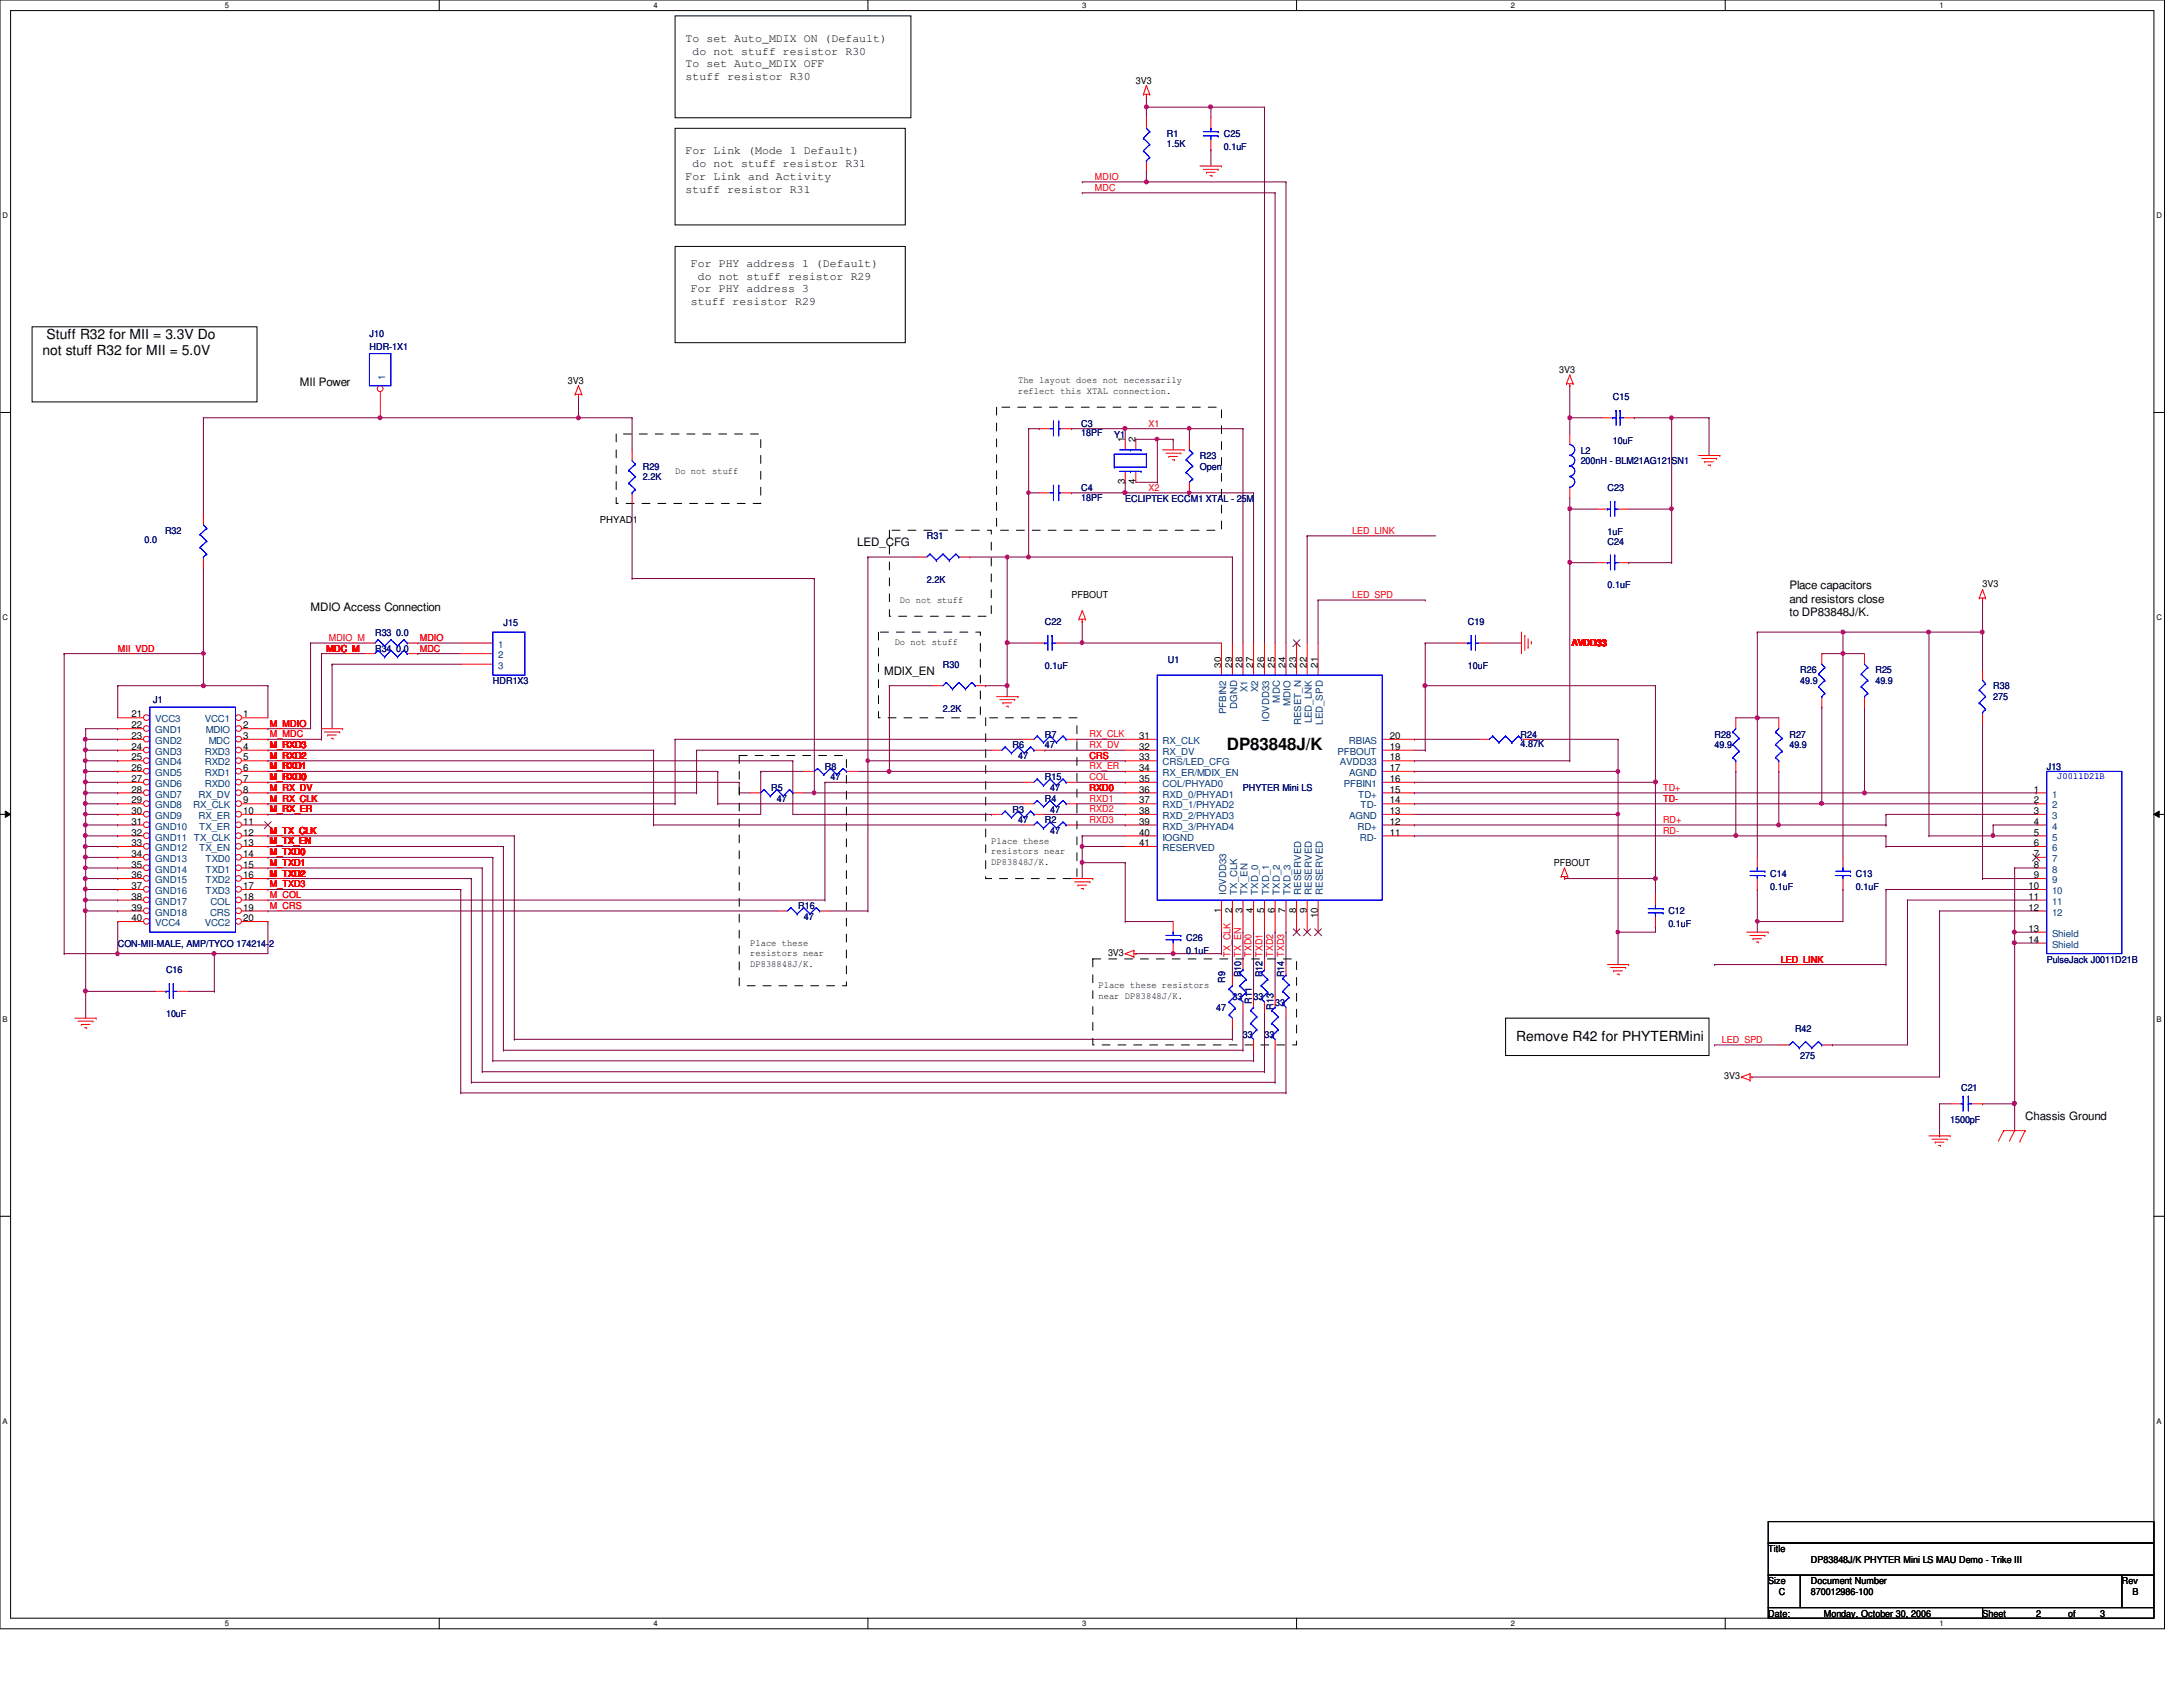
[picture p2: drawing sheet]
<svg xmlns="http://www.w3.org/2000/svg" width="279mm" height="216mm" viewBox="0 0 279 216" stroke-linecap="round" stroke-linejoin="round" font-family="sans-serif">
<defs><g id="words">
<text font-size="2.2" x="157" y="96">DP83848J/K</text>
<g font-size="1.8">
<text x="5.5" y="45.5">not stuff R32 for MII = 5.0V</text>
<text x="6" y="43.4">Stuff R32 for MII = 3.3V Do</text>
<text x="194.1" y="133.3">Remove R42 for PHYTERMini</text>
</g>
<g font-size="1.5">
<text x="87.8" y="5.3">To set Auto_MDIX ON (Default)</text>
<text x="87.8" y="8.6">To set Auto_MDIX OFF</text>
<text x="87.8" y="10.3">stuff resistor R30</text>
<text x="88.6" y="7">do not stuff resistor R30</text>
<text x="87.8" y="19.7">For Link (Mode 1 Default)</text>
<text x="87.8" y="23">For Link and Activity</text>
<text x="88.6" y="21.4">do not stuff resistor R31</text>
<text x="87.8" y="24.7">stuff resistor R31</text>
<text x="88.4" y="34.1">For PHY address 1 (Default)</text>
<text x="89.3" y="35.8">do not stuff resistor R29</text>
<text x="88.4" y="37.4">For PHY address 3</text>
<text x="88.4" y="39.1">stuff resistor R29</text>
<text x="38.4" y="49.4">MII Power</text>
<text x="109.7" y="69.9">LED_CFG</text>
<text x="229" y="75.4">Place capacitors</text>
<text x="229" y="77.1">and resistors close</text>
<text x="39.8" y="78.1">MDIO Access Connection</text>
<text x="229" y="78.9">to DP83848J/K.</text>
<text x="113.2" y="86.4">MDIX_EN</text>
<text x="259.2" y="143.3">Chassis Ground</text>
</g>
<g font-size="1.2">
<text x="145.4" y="10.7">3V3</text>
<text x="199.6" y="47.8">3V3</text>
<text x="72.7" y="49.1">3V3</text>
<text x="130.3" y="49">The layout does not necessarily</text>
<text x="130.3" y="50.4">reflect this XTAL connection.</text>
<text x="144" y="56.6" transform="rotate(-90 144 56.6)">1</text>
<text x="145.3" y="56.6" transform="rotate(-90 145.3 56.6)">2</text>
<text x="86.4" y="60.7">Do not stuff</text>
<text x="144" y="62" transform="rotate(-90 144 62)">3</text>
<text x="145.3" y="62" transform="rotate(-90 145.3 62)">4</text>
<text x="76.8" y="67">PHYAD1</text>
<text x="115.2" y="77.1">Do not stuff</text>
<text x="137.2" y="76.6">PFBOUT</text>
<text x="253.7" y="75.2">3V3</text>
<text x="114.5" y="82.6">Do not stuff</text>
<text x="156.3" y="85.4" transform="rotate(-90 156.3 85.4)">30</text>
<text x="157.7" y="85.4" transform="rotate(-90 157.7 85.4)">29</text>
<text x="159" y="85.4" transform="rotate(-90 159 85.4)">28</text>
<text x="160.4" y="85.4" transform="rotate(-90 160.4 85.4)">27</text>
<text x="161.8" y="85.4" transform="rotate(-90 161.8 85.4)">26</text>
<text x="163.2" y="85.4" transform="rotate(-90 163.2 85.4)">25</text>
<text x="164.5" y="85.4" transform="rotate(-90 164.5 85.4)">24</text>
<text x="165.9" y="85.4" transform="rotate(-90 165.9 85.4)">23</text>
<text x="167.3" y="85.4" transform="rotate(-90 167.3 85.4)">22</text>
<text x="168.7" y="85.4" transform="rotate(-90 168.7 85.4)">21</text>
<text x="16.8" y="91.8">21</text>
<text x="16.8" y="93.2">22</text>
<text x="16.8" y="94.6">23</text>
<text x="16.8" y="96">24</text>
<text x="31.1" y="91.8">1</text>
<text x="31.1" y="93.2">2</text>
<text x="31.1" y="94.6">3</text>
<text x="31.1" y="96">4</text>
<text x="145.8" y="94.6">31</text>
<text x="145.8" y="96">32</text>
<text x="177.9" y="96">19</text>
<text x="177.9" y="94.6">20</text>
<text x="16.8" y="97.3">25</text>
<text x="16.8" y="98.7">26</text>
<text x="16.8" y="100.1">27</text>
<text x="16.8" y="101.4">28</text>
<text x="31.1" y="97.3">5</text>
<text x="31.1" y="98.7">6</text>
<text x="31.1" y="100.1">7</text>
<text x="31.1" y="101.4">8</text>
<text x="145.8" y="97.3">33</text>
<text x="145.8" y="98.7">34</text>
<text x="145.8" y="100.1">35</text>
<text x="145.8" y="101.4">36</text>
<text x="177.9" y="101.4">15</text>
<text x="177.9" y="100.1">16</text>
<text x="177.9" y="98.7">17</text>
<text x="177.9" y="97.3">18</text>
<text x="260.3" y="101.4">1</text>
<text x="16.8" y="102.8">29</text>
<text x="16.8" y="104.2">30</text>
<text x="16.8" y="105.5">31</text>
<text x="16.8" y="106.9">32</text>
<text x="31.1" y="102.8">9</text>
<text x="31.1" y="104.2">10</text>
<text x="31.1" y="105.5">11</text>
<text x="31.1" y="106.9">12</text>
<text x="126.9" y="108">Place these</text>
<text x="145.8" y="102.8">37</text>
<text x="145.8" y="104.2">38</text>
<text x="145.8" y="105.5">39</text>
<text x="145.8" y="106.9">40</text>
<text x="177.9" y="106.9">11</text>
<text x="177.9" y="105.5">12</text>
<text x="177.9" y="104.2">13</text>
<text x="177.9" y="102.8">14</text>
<text x="260.3" y="102.8">2</text>
<text x="260.3" y="104.2">3</text>
<text x="260.3" y="106.9">5</text>
<text x="260.3" y="105.5">4</text>
<text x="16.8" y="108.3">33</text>
<text x="16.8" y="109.7">34</text>
<text x="16.8" y="111">35</text>
<text x="16.8" y="112.4">36</text>
<text x="16.8" y="113.8">37</text>
<text x="31.1" y="108.3">13</text>
<text x="31.1" y="109.7">14</text>
<text x="31.1" y="111">15</text>
<text x="31.1" y="112.4">16</text>
<text x="31.1" y="113.8">17</text>
<text x="126.9" y="109.3">resistors near</text>
<text x="126.9" y="110.7">DP83848J/K.</text>
<text x="145.8" y="108.3">41</text>
<text x="198.9" y="110.9">PFBOUT</text>
<text x="259.6" y="113.8">10</text>
<text x="260.3" y="108.3">6</text>
<text x="260.3" y="109.7">7</text>
<text x="260.3" y="111">8</text>
<text x="260.3" y="112.4">9</text>
<text x="16.8" y="115.1">38</text>
<text x="16.8" y="116.5">39</text>
<text x="16.8" y="117.9">40</text>
<text x="31.1" y="115.1">18</text>
<text x="31.1" y="116.5">19</text>
<text x="31.1" y="117.9">20</text>
<text x="156.3" y="116.8" transform="rotate(-90 156.3 116.8)">1</text>
<text x="157.7" y="116.8" transform="rotate(-90 157.7 116.8)">2</text>
<text x="159" y="116.8" transform="rotate(-90 159 116.8)">3</text>
<text x="160.4" y="116.8" transform="rotate(-90 160.4 116.8)">4</text>
<text x="161.8" y="116.8" transform="rotate(-90 161.8 116.8)">5</text>
<text x="163.2" y="116.8" transform="rotate(-90 163.2 116.8)">6</text>
<text x="164.5" y="116.8" transform="rotate(-90 164.5 116.8)">7</text>
<text x="165.9" y="116.8" transform="rotate(-90 165.9 116.8)">8</text>
<text x="167.3" y="116.8" transform="rotate(-90 167.3 116.8)">9</text>
<text x="168.7" y="117.5" transform="rotate(-90 168.7 117.5)">10</text>
<text x="259.6" y="115.1">11</text>
<text x="259.6" y="116.5">12</text>
<text x="259.6" y="119.3">13</text>
<text x="96" y="121">Place these</text>
<text x="96" y="122.4">resistors near</text>
<text x="96" y="123.7">DP838848J/K.</text>
<text x="141.8" y="122.4">3V3</text>
<text x="259.6" y="120.6">14</text>
<text x="140.6" y="126.5">Place these resistors</text>
<text x="140.6" y="127.8">near DP83848J/K.</text>
<text x="220.7" y="138.1">3V3</text>
<text x="226.3" y="198.6">Title</text>
<text x="226.3" y="202.7">Size</text>
<text x="231.8" y="202.7">Document Number</text>
<text x="231.8" y="200">DP83848J/K PHYTER Mini LS MAU Demo - Trike III</text>
<text x="271.6" y="202.7">Rev</text>
<text x="226.3" y="206.9">Date:</text>
<text x="227.7" y="204.1">C</text>
<text x="231.8" y="204.1">870012986-100</text>
<text x="233.4" y="206.9">Monday, October 30, 2006</text>
<text x="253.7" y="206.9">Sheet</text>
<text x="260.6" y="206.9">2</text>
<text x="264.7" y="206.9">of</text>
<text x="268.8" y="206.9">3</text>
<text x="272.9" y="204.1">B</text>
</g>
<g font-size="1.2" fill="#000080">
<text x="149.4" y="17.6">R1</text>
<text x="156.6" y="17.6">C25</text>
<text x="149.4" y="18.8">1.5K</text>
<text x="156.6" y="19.2">0.1uF</text>
<text x="47.3" y="43.1">J10</text>
<text x="47.3" y="44.7">HDR-1X1</text>
<text x="206.4" y="51.2">C15</text>
<text x="138.4" y="54.6">C3</text>
<text x="138.4" y="55.8">18PF</text>
<text x="142.6" y="56">Y1</text>
<text x="153.6" y="58.7">R23</text>
<text x="202.3" y="58">L2</text>
<text x="202.3" y="59.4">200nH - BLM21AG121SN1</text>
<text x="206.4" y="56.8">10uF</text>
<text x="82.3" y="60.1">R29</text>
<text x="82.3" y="61.5">2.2K</text>
<text x="138.4" y="62.9">C4</text>
<text x="138.4" y="64.1">18PF</text>
<text x="144" y="64.2">ECLIPTEK ECCM1 XTAL - 25M</text>
<text x="153.6" y="60.1">Open</text>
<text x="205.7" y="62.9">C23</text>
<text x="18.5" y="69.6">0.0</text>
<text x="21.1" y="68.3">R32</text>
<text x="118.6" y="69">R31</text>
<text x="205.7" y="69.7">C24</text>
<text x="205.7" y="68.5">1uF</text>
<text x="118.6" y="74.6">2.2K</text>
<text x="205.7" y="75.3">0.1uF</text>
<text x="48" y="83.4">R34 0.0</text>
<text x="48" y="81.4">R33 0.0</text>
<text x="64.4" y="80.1">J15</text>
<text x="133.7" y="80">C22</text>
<text x="187.9" y="80">C19</text>
<text x="63.1" y="87.5">HDR1X3</text>
<text x="120.7" y="85.5">R30</text>
<text x="133.7" y="85.6">0.1uF</text>
<text x="149.5" y="84.8">U1</text>
<text x="187.9" y="85.6">10uF</text>
<text x="230.4" y="86.1">R26</text>
<text x="230.4" y="87.5">49.9</text>
<text x="240" y="86.1">R25</text>
<text x="240" y="87.5">49.9</text>
<text x="255.1" y="88.2">R38</text>
<text x="255.1" y="89.6">275</text>
<text x="19.6" y="90">J1</text>
<text x="120.7" y="91.1">2.2K</text>
<text x="129.6" y="95.8">R6</text>
<text x="133.7" y="94.4">R7</text>
<text x="133.7" y="95.8">47</text>
<text x="194.6" y="94.4">R24</text>
<text x="194.6" y="95.6">4.87K</text>
<text x="219.5" y="94.4">R28</text>
<text x="219.5" y="95.8">49.9</text>
<text x="229" y="94.4">R27</text>
<text x="229" y="95.8">49.9</text>
<text x="98.7" y="101.3">R5</text>
<text x="105.6" y="98.5">R8</text>
<text x="106.3" y="99.9">47</text>
<text x="130.3" y="97.2">47</text>
<text x="133.7" y="99.9">R15</text>
<text x="134.4" y="101.3">47</text>
<text x="159.1" y="101.3">PHYTER Mini LS</text>
<text x="262" y="98.5">J13</text>
<text x="99.4" y="102.6">47</text>
<text x="129.6" y="104">R3</text>
<text x="130.3" y="105.4">47</text>
<text x="133.7" y="105.4">R2</text>
<text x="133.7" y="102.6">R4</text>
<text x="134.4" y="106.7">47</text>
<text x="134.4" y="104">47</text>
<text x="226.6" y="112.2">C14</text>
<text x="226.6" y="113.9">0.1uF</text>
<text x="237.5" y="112.2">C13</text>
<text x="237.5" y="113.9">0.1uF</text>
<text x="102.2" y="116.3">R16</text>
<text x="102.9" y="117.7">47</text>
<text x="213.5" y="117">C12</text>
<text x="213.5" y="118.7">0.1uF</text>
<text x="15.1" y="121.2">CON-MII-MALE, AMP/TYCO 174214-2</text>
<text x="21.3" y="124.6">C16</text>
<text x="151.8" y="120.4">C26</text>
<text x="151.8" y="122.1">0.1uF</text>
<text x="156.8" y="125.8" transform="rotate(-90 156.8 125.8)">R9</text>
<text x="158.9" y="125.1" transform="rotate(-90 158.9 125.1)">R10</text>
<text x="161.6" y="125.1" transform="rotate(-90 161.6 125.1)">R12</text>
<text x="164.3" y="125.1" transform="rotate(-90 164.3 125.1)">R14</text>
<text x="262" y="123.2">PulseJack J0011D21B</text>
<text x="21.3" y="130.2">10uF</text>
<text x="155.7" y="129.4">47</text>
<text x="157.7" y="128">33</text>
<text x="160.2" y="128.5" transform="rotate(-90 160.2 128.5)">R11</text>
<text x="160.4" y="128">33</text>
<text x="163" y="129.2" transform="rotate(-90 163 129.2)">R13</text>
<text x="163.2" y="128.7">33</text>
<text x="159.1" y="132.8">33</text>
<text x="161.8" y="132.8">33</text>
<text x="229.7" y="132.1">R42</text>
<text x="230.4" y="135.6">275</text>
<text x="249.6" y="143.8">1500pF</text>
<text x="251" y="139.7">C21</text>
</g>
<g font-size="1.2" fill="#f00">
<text x="140.1" y="23">MDIO</text>
<text x="140.1" y="24.4">MDC</text>
<text x="147" y="54.6">X1</text>
<text x="147" y="62.8">X2</text>
<text x="173.1" y="68.3">LED_LINK</text>
<text x="173.1" y="76.5">LED_SPD</text>
<text x="15.1" y="83.4">MII_VDD</text>
<text x="41.8" y="83.4">MDC_M</text>
<text x="42.1" y="82">MDIO_M</text>
<text x="53.7" y="83.4">MDC</text>
<text x="53.7" y="82">MDIO</text>
<text x="201.2" y="82.7">AVDD33</text>
<text x="34.5" y="95.8">M_RXD3</text>
<text x="34.5" y="94.4">M_MDC</text>
<text x="34.5" y="93">M_MDIO</text>
<text x="139.4" y="95.8">RX_DV</text>
<text x="139.4" y="94.4">RX_CLK</text>
<text x="34.5" y="97.1">M_RXD2</text>
<text x="34.5" y="101.2">M_RX_DV</text>
<text x="34.5" y="99.9">M_RXD0</text>
<text x="34.5" y="98.5">M_RXD1</text>
<text x="139.4" y="101.2">RXD0</text>
<text x="139.4" y="97.1">CRS</text>
<text x="139.4" y="99.9">COL</text>
<text x="139.4" y="98.5">RX_ER</text>
<text x="212.9" y="101.2">TD+</text>
<text x="34.5" y="104">M_RX_ER</text>
<text x="34.5" y="102.6">M_RX_CLK</text>
<text x="34.5" y="106.7">M_TX_CLK</text>
<text x="139.4" y="105.3">RXD3</text>
<text x="139.4" y="104">RXD2</text>
<text x="139.4" y="102.6">RXD1</text>
<text x="212.9" y="106.7">RD-</text>
<text x="212.9" y="102.6">TD-</text>
<text x="212.9" y="105.3">RD+</text>
<text x="34.5" y="112.2">M_TXD2</text>
<text x="34.5" y="110.8">M_TXD1</text>
<text x="34.5" y="109.5">M_TXD0</text>
<text x="34.5" y="108.1">M_TX_EN</text>
<text x="34.5" y="113.6">M_TXD3</text>
<text x="34.5" y="114.9">M_COL</text>
<text x="34.5" y="116.3">M_CRS</text>
<text x="157.5" y="122.5" transform="rotate(-90 157.5 122.5)">TX_CLK</text>
<text x="158.8" y="122.5" transform="rotate(-90 158.8 122.5)">TX_EN</text>
<text x="160.2" y="122.5" transform="rotate(-90 160.2 122.5)">TXD0</text>
<text x="161.6" y="122.5" transform="rotate(-90 161.6 122.5)">TXD1</text>
<text x="162.9" y="122.5" transform="rotate(-90 162.9 122.5)">TXD2</text>
<text x="164.3" y="122.5" transform="rotate(-90 164.3 122.5)">TXD3</text>
<text x="227.9" y="123.2">LED_LINK</text>
<text x="220.4" y="133.5">LED_SPD</text>
</g>
<g font-size="1.2" fill="#004080">
<text x="49.3" y="48.7" transform="rotate(-90 49.3 48.7)">1</text>
<text x="63.8" y="82.9">1</text>
<text x="63.8" y="84.2">2</text>
<text x="63.8" y="85.6">3</text>
<text x="159.7" y="88.6" transform="rotate(-90 159.7 88.6)">X1</text>
<text x="161" y="88.6" transform="rotate(-90 161 88.6)">X2</text>
<text x="163.8" y="89.9" transform="rotate(-90 163.8 89.9)">MDC</text>
<text x="19.9" y="92.5">VCC3</text>
<text x="19.9" y="93.9">GND1</text>
<text x="19.9" y="95.2">GND2</text>
<text x="26.2" y="92.5">VCC1</text>
<text x="26.3" y="93.9">MDIO</text>
<text x="26.7" y="95.2">MDC</text>
<text x="148.8" y="95.2">RX_CLK</text>
<text x="156.9" y="91.4" transform="rotate(-90 156.9 91.4)">PFBIN2</text>
<text x="158.3" y="90.7" transform="rotate(-90 158.3 90.7)">DGND</text>
<text x="162.4" y="92.4" transform="rotate(-90 162.4 92.4)">IOVDD33</text>
<text x="165.2" y="90.3" transform="rotate(-90 165.2 90.3)">MDIO</text>
<text x="166.5" y="92.8" transform="rotate(-90 166.5 92.8)">RESET_N</text>
<text x="167.9" y="92.6" transform="rotate(-90 167.9 92.6)">LED_LNK</text>
<text x="169.3" y="92.8" transform="rotate(-90 169.3 92.8)">LED_SPD</text>
<text x="172.6" y="95.2">RBIAS</text>
<text x="19.9" y="96.6">GND3</text>
<text x="19.9" y="98">GND4</text>
<text x="19.9" y="99.3">GND5</text>
<text x="19.9" y="100.7">GND6</text>
<text x="26.2" y="96.6">RXD3</text>
<text x="26.2" y="98">RXD2</text>
<text x="26.2" y="99.3">RXD1</text>
<text x="26.2" y="100.7">RXD0</text>
<text x="148.8" y="96.6">RX_DV</text>
<text x="148.8" y="98">CRS/LED_CFG</text>
<text x="148.8" y="99.3">RX_ER/MDIX_EN</text>
<text x="148.8" y="100.7">COL/PHYAD0</text>
<text x="171.2" y="96.6">PFBOUT</text>
<text x="171.5" y="98">AVDD33</text>
<text x="172" y="100.7">PFBIN1</text>
<text x="172.7" y="99.3">AGND</text>
<text x="19.9" y="102.1">GND7</text>
<text x="19.9" y="103.5">GND8</text>
<text x="19.9" y="104.8">GND9</text>
<text x="19.9" y="106.2">GND10</text>
<text x="19.9" y="107.6">GND11 TX_CLK</text>
<text x="24.7" y="103.5">RX_CLK</text>
<text x="25.4" y="102.1">RX_DV</text>
<text x="25.4" y="104.8">RX_ER</text>
<text x="25.5" y="106.2">TX_ER</text>
<text x="148.8" y="102.1">RXD_0/PHYAD1</text>
<text x="148.8" y="103.5">RXD_1/PHYAD2</text>
<text x="148.8" y="104.8">RXD_2/PHYAD3</text>
<text x="148.8" y="106.2">RXD_3/PHYAD4</text>
<text x="148.8" y="107.6">IOGND</text>
<text x="172.7" y="104.8">AGND</text>
<text x="173.7" y="106.2">RD+</text>
<text x="173.8" y="102.1">TD+</text>
<text x="174" y="107.6">RD-</text>
<text x="174.1" y="103.5">TD-</text>
<text x="262.6" y="102.1">1</text>
<text x="262.6" y="103.5">2</text>
<text x="262.6" y="104.8">3</text>
<text x="262.6" y="107.6">5</text>
<text x="262.6" y="106.2">4</text>
<text x="19.9" y="108.9">GND12</text>
<text x="19.9" y="110.3">GND13</text>
<text x="19.9" y="111.7">GND14</text>
<text x="19.9" y="113">GND15</text>
<text x="25.5" y="108.9">TX_EN</text>
<text x="26.3" y="110.3">TXD0</text>
<text x="26.3" y="111.7">TXD1</text>
<text x="26.3" y="113">TXD2</text>
<text x="148.8" y="108.9">RESERVED</text>
<text x="262.6" y="108.9">6</text>
<text x="262.6" y="110.3">7</text>
<text x="262.6" y="111.7">8</text>
<text x="262.6" y="113">9</text>
<text x="19.9" y="114.4">GND16</text>
<text x="19.9" y="115.8">GND17</text>
<text x="19.9" y="117.2">GND18</text>
<text x="19.9" y="118.5">VCC4</text>
<text x="26.2" y="118.5">VCC2</text>
<text x="26.3" y="114.4">TXD3</text>
<text x="26.9" y="117.2">CRS</text>
<text x="26.9" y="115.8">COL</text>
<text x="156.9" y="114.5" transform="rotate(-90 156.9 114.5)">IOVDD33</text>
<text x="158.3" y="114.5" transform="rotate(-90 158.3 114.5)">TX_CLK</text>
<text x="159.7" y="114.5" transform="rotate(-90 159.7 114.5)">TX_EN</text>
<text x="161" y="114.5" transform="rotate(-90 161 114.5)">TXD_0</text>
<text x="162.4" y="114.5" transform="rotate(-90 162.4 114.5)">TXD_1</text>
<text x="163.8" y="114.5" transform="rotate(-90 163.8 114.5)">TXD_2</text>
<text x="165.2" y="114.5" transform="rotate(-90 165.2 114.5)">TXD_3</text>
<text x="166.5" y="114.5" transform="rotate(-90 166.5 114.5)">RESERVED</text>
<text x="167.9" y="114.5" transform="rotate(-90 167.9 114.5)">RESERVED</text>
<text x="169.3" y="114.5" transform="rotate(-90 169.3 114.5)">RESERVED</text>
<text x="262.6" y="114.4">10</text>
<text x="262.6" y="115.8">11</text>
<text x="262.6" y="117.2">12</text>
<text x="262.6" y="119.9">Shield</text>
<text x="262.6" y="121.3">Shield</text>
</g>
<text font-size="1.2" fill="#00f" x="263.3" y="99.7">J0011D21B</text>
<g font-size="1">
<text x="28.8" y="1">5</text>
<text x="83.7" y="1">4</text>
<text x="138.5" y="1">3</text>
<text x="193.4" y="1">2</text>
<text x="248.2" y="1">1</text>
<text x=".3" y="27.9">D</text>
<text x="276" y="27.9">D</text>
<text x=".3" y="79.4">C</text>
<text x="276" y="79.4">C</text>
<text x=".3" y="130.8">B</text>
<text x="276" y="130.8">B</text>
<text x=".3" y="182.2">A</text>
<text x="276" y="182.2">A</text>
<text x="28.8" y="208.1">5</text>
<text x="83.7" y="208.1">4</text>
<text x="138.5" y="208.1">3</text>
<text x="193.4" y="208.1">2</text>
<text x="248.2" y="208.1">1</text>
</g>
</g></defs>
<path d="M0 0h277v208.4h-277zM1.4 1.4h274.3v205.7h-274.3z" fill="none" stroke="#000" stroke-width=".13"/>
<g fill="#fff">
<path d="M28.8 .1h.5v1.1h-.5z"/>
<path d="M28.8 207.2h.5v1.1h-.5z"/>
</g>
<path d="M56.2 0v1.4M56.2 207.1v1.3" fill="none" stroke="#000" stroke-width=".13"/>
<g fill="#fff">
<path d="M83.7 .1h.5v1.1h-.5z"/>
<path d="M83.7 207.2h.5v1.1h-.5z"/>
</g>
<path d="M111.1 0v1.4M111.1 207.1v1.3" fill="none" stroke="#000" stroke-width=".13"/>
<g fill="#fff">
<path d="M138.5 .1h.6v1.1h-.6z"/>
<path d="M138.5 207.2h.6v1.1h-.6z"/>
</g>
<path d="M165.9 0v1.4M165.9 207.1v1.3" fill="none" stroke="#000" stroke-width=".13"/>
<g fill="#fff">
<path d="M193.4 .1h.5v1.1h-.5z"/>
<path d="M193.4 207.2h.5v1.1h-.5z"/>
</g>
<path d="M220.8 0v1.4M220.8 207.1v1.3" fill="none" stroke="#000" stroke-width=".13"/>
<g fill="#fff">
<path d="M248.2 .1h.6v1.1h-.6z"/>
<path d="M248.2 207.2h.6v1.1h-.6z"/>
<path d="M.3 27.1h.8v1.1h-.8z"/>
<path d="M276 27.1h.7v1.1h-.7z"/>
<path d="M.3 78.5h.8v1.1h-.8z"/>
<path d="M276 78.5h.7v1.1h-.7z"/>
</g>
<path d="M0 52.8h1.4M275.7 52.8h1.3" fill="none" stroke="#000" stroke-width=".13"/>
<g fill="#fff">
<path d="M.3 129.9h.7v1.1h-.7z"/>
<path d="M276 129.9h.6v1.1h-.6z"/>
</g>
<path d="M0 104.2h1.4M.7 103.8l.7 .4-.7 .4zM275.7 104.2l.7-.4v.8zM275.7 104.2h1.3" fill="none" stroke="#000" stroke-width=".13"/>
<path d="M.7 103.8l.7 .4-.7 .4zM275.7 104.2l.7-.4v.8z" fill="#000"/>
<g fill="#fff">
<path d="M.3 181.4h.7v1.1h-.7z"/>
<path d="M276 181.4h.6v1.1h-.6z"/>
</g>
<path d="M0 155.7h1.4M275.7 155.7h1.3" fill="none" stroke="#000" stroke-width=".13"/>
<path d="M11 100.1h.1M11 100.1v1.4" fill="none" stroke="#800040" stroke-width=".13"/>
<circle cx="10.9" cy="100.1" r=".26" fill="#f0f"/>
<circle cx="10.9" cy="100.1" r=".26" fill="none" stroke="#f0f" stroke-width=".13"/>
<path d="M11 109.7h.1M11 109.7v1.4" fill="none" stroke="#800040" stroke-width=".13"/>
<circle cx="10.9" cy="109.7" r=".26" fill="#f0f"/>
<circle cx="10.9" cy="109.7" r=".26" fill="none" stroke="#f0f" stroke-width=".13"/>
<g fill="none" stroke="#800040" stroke-width=".13">
<path d="M138.5 24.7h.1M138.5 24.7h24.7M163.2 24.7h.1M163.2 24.7v57.6M11 96h.1M11 94.6h4.1M11 96h4.1M11 96v1.4M15.1 94.6h.1M15.1 96h.1M181 94.6h.1M181 94.6h8.3"/>
<path d="M11 111.1h4.1M15.1 111.1h.1"/>
</g>
<circle cx="10.9" cy="96" r=".26" fill="#f0f"/>
<circle cx="10.9" cy="96" r=".26" fill="none" stroke="#f0f" stroke-width=".13"/>
<path d="M11 98.7h.1M11 98.7v1.4M11 112.4h4.1M15.1 112.4h.1" fill="none" stroke="#800040" stroke-width=".13"/>
<circle cx="10.9" cy="98.7" r=".26" fill="#f0f"/>
<circle cx="10.9" cy="98.7" r=".26" fill="none" stroke="#f0f" stroke-width=".13"/>
<path d="M11 104.2h.1M11 104.2v1.4" fill="none" stroke="#800040" stroke-width=".13"/>
<circle cx="10.9" cy="104.2" r=".25" fill="#f0f"/>
<circle cx="10.9" cy="104.2" r=".25" fill="none" stroke="#f0f" stroke-width=".13"/>
<path d="M11 105.6h.1M11 105.6v1.4h4.1M15.1 107h.1" fill="none" stroke="#800040" stroke-width=".13"/>
<circle cx="10.9" cy="105.6" r=".26" fill="#f0f"/>
<circle cx="10.9" cy="105.6" r=".26" fill="none" stroke="#f0f" stroke-width=".13"/>
<g fill="none" stroke="#800040" stroke-width=".13">
<path d="M160.4 63.1h.1M160.4 63.1v19.2M11 93.3h4.1M11 98.7h4.1M11 97.4h4.1M15.1 93.3h.1M15.1 98.7h.1M15.1 97.4h.1M113.8 87.8h.1M113.8 87.8v10.9M11 102.9h.1M11 102.9v1.3"/>
<path d="M11 100.1h4.1M11 115.2h4.1M11 108.3h4.1M11 116.6h4.1M15.1 100.1h.1M15.1 115.2h.1M15.1 108.3h.1M15.1 116.6h.1M11 126.9h.1M11 126.9v3.4M63.1 135.8h.1M63.1 135.8h97.3"/>
</g>
<circle cx="10.9" cy="102.8" r=".26" fill="#f0f"/>
<circle cx="10.9" cy="102.8" r=".26" fill="none" stroke="#f0f" stroke-width=".13"/>
<path d="M11 107h.1M11 107v1.3" fill="none" stroke="#800040" stroke-width=".13"/>
<circle cx="10.9" cy="106.9" r=".26" fill="#f0f"/>
<circle cx="10.9" cy="106.9" r=".26" fill="none" stroke="#f0f" stroke-width=".13"/>
<path d="M146.7 23.3h.1M146.7 23.3h17.9" fill="none" stroke="#800040" stroke-width=".13"/>
<circle cx="146.7" cy="23.3" r=".26" fill="#f0f"/>
<circle cx="146.7" cy="23.3" r=".26" fill="none" stroke="#f0f" stroke-width=".13"/>
<g fill="none" stroke="#800040" stroke-width=".13">
<path d="M164.6 23.3h.1M164.6 23.3v59M159.1 54.9h.1M159.1 54.9v27.4M8.2 83.7h.1M8.2 83.7v38.3M26 87.8h.1M26 87.8h8.3M97.4 98.7h.1M97.4 98.7v5.5M111.1 97.4h.1M111.1 97.4v19.2"/>
<path d="M11 109.7h4.1M11 104.2h4.1M15.1 109.7h.1M15.1 104.2h.1M138.5 107h.1M138.5 107h5.5M61.7 137.2h.1M61.7 137.2h100.1"/>
</g>
<path d="M110.9 97.2h.3l.1 .1-.1 .2-.2 .1-.1-.1z" fill-rule="evenodd" fill="#f0f"/>
<path d="M110.9 97.2h.3l.1 .1-.1 .2-.2 .1-.1-.1z" fill="none" stroke="#f0f" stroke-width=".13"/>
<path d="M11 97.4h.1M11 97.4v1.3M11 102.9h4.1M15.1 102.9h.1M181 100.1h.1M181 100.1h30.9" fill="none" stroke="#800040" stroke-width=".13"/>
<circle cx="10.9" cy="97.3" r=".25" fill="#f0f"/>
<circle cx="10.9" cy="97.3" r=".25" fill="none" stroke="#f0f" stroke-width=".13"/>
<path d="M11 101.5h.1M11 101.5v1.4" fill="none" stroke="#800040" stroke-width=".13"/>
<circle cx="10.9" cy="101.5" r=".26" fill="#f0f"/>
<circle cx="10.9" cy="101.5" r=".26" fill="none" stroke="#f0f" stroke-width=".13"/>
<path d="M157.7 71.3h.1M157.7 71.3v11M11 108.3h.1M11 108.3v1.4" fill="none" stroke="#800040" stroke-width=".13"/>
<circle cx="10.9" cy="108.3" r=".26" fill="#f0f"/>
<circle cx="10.9" cy="108.3" r=".26" fill="none" stroke="#f0f" stroke-width=".13"/>
<path d="M138.5 82.3h.1M138.5 82.3h17.8" fill="none" stroke="#800040" stroke-width=".13"/>
<path d="M138.3 82.1l.2-.1 .2 .1-.1 .3-.1 .1-.2-.1z" fill-rule="evenodd" fill="#f0f"/>
<path d="M138.3 82.1l.2-.1 .2 .1-.1 .3-.1 .1-.2-.1z" fill="none" stroke="#f0f" stroke-width=".13"/>
<path d="M11 94.6h.1M11 94.6v1.4M59 139.9h.1M59 139.9h105.6M64.4 134.4h.1M64.4 134.4h94.7" fill="none" stroke="#800040" stroke-width=".13"/>
<circle cx="10.9" cy="94.6" r=".26" fill="#f0f"/>
<circle cx="10.9" cy="94.6" r=".26" fill="none" stroke="#f0f" stroke-width=".13"/>
<g fill="none" stroke="#800040" stroke-width=".13">
<path d="M146.7 21.9h.1M146.7 21.9v1.4M131.7 71.3h.1M131.7 71.3h26M15.1 87.8h.1M15.1 87.8h10.9M15.1 87.8v4.1M34.3 87.8h.1M34.3 87.8v4.1M181 98.7h.1M181 98.7h26.1M11 101.5h4.1"/>
<path d="M11 113.8h4.1M11 105.6h4.1M15.1 101.5h.1M15.1 113.8h.1M15.1 105.6h.1M15.1 117.9h.1M15.1 117.9v4.1h-6.9M34.3 117.9h.1M34.3 117.9v4.1M207.1 119.3h.1M207.1 119.3v4.1M8.2 122h.1"/>
<path d="M60.3 138.5h.1M60.3 138.5h102.9M65.8 133h.1M65.8 133h91.9"/>
</g>
<path d="M131.5 71.1l.1-.1 .2 .1v.4h-.2h-.1z" fill-rule="evenodd" fill="#f0f"/>
<path d="M131.5 71.1l.1-.1 .2 .1v.4h-.2h-.1z" fill="none" stroke="#f0f" stroke-width=".13"/>
<path d="M11 111.1h.1M11 111.1v1.3" fill="none" stroke="#800040" stroke-width=".13"/>
<circle cx="10.9" cy="111" r=".25" fill="#f0f"/>
<circle cx="10.9" cy="111" r=".25" fill="none" stroke="#f0f" stroke-width=".13"/>
<path d="M11 112.4h.1M11 112.4v1.4" fill="none" stroke="#800040" stroke-width=".13"/>
<circle cx="10.9" cy="112.4" r=".26" fill="#f0f"/>
<circle cx="10.9" cy="112.4" r=".26" fill="none" stroke="#f0f" stroke-width=".13"/>
<path d="M11 93.3h.1M11 93.3v1.3M11 115.2h.1M11 115.2v1.4" fill="none" stroke="#800040" stroke-width=".13"/>
<circle cx="10.9" cy="115.2" r=".26" fill="#f0f"/>
<circle cx="10.9" cy="115.2" r=".26" fill="none" stroke="#f0f" stroke-width=".13"/>
<path d="M11 113.8h.1M11 113.8v1.4" fill="none" stroke="#800040" stroke-width=".13"/>
<circle cx="10.9" cy="113.8" r=".26" fill="#f0f"/>
<circle cx="10.9" cy="113.8" r=".26" fill="none" stroke="#f0f" stroke-width=".13"/>
<g fill="none" stroke="#800040" stroke-width=".13">
<path d="M155 13.7h.1M155 13.7h6.8M161.8 13.7h.1M161.8 13.7v68.6M131.7 54.9h.1M131.7 54.9v8.2M131.7 63.1h.1M131.7 63.1h1.3M167.3 68.6h.1M167.3 68.6v13.7M167.3 68.6h16.5M168.7 76.8h.1"/>
<path d="M168.7 76.8v5.5"/>
</g>
<path d="M131.5 62.9h.3l.1 .1-.1 .2-.2 .1-.1-.1z" fill-rule="evenodd" fill="#f0f"/>
<path d="M131.5 62.9h.3l.1 .1-.1 .2-.2 .1-.1-.1z" fill="none" stroke="#f0f" stroke-width=".13"/>
<path d="M131.7 63.1h.1M131.7 63.1v8.2M137.2 63.1h.1M137.2 63.1h6.8" fill="none" stroke="#800040" stroke-width=".13"/>
<circle cx="144" cy="63" r=".25" fill="#f0f"/>
<circle cx="144" cy="63" r=".25" fill="none" stroke="#f0f" stroke-width=".13"/>
<path d="M144 61.7h.1M144 63.1h.1M144 61.7v1.4M144 63.1h8.2" fill="none" stroke="#800040" stroke-width=".13"/>
<circle cx="144" cy="63" r=".25" fill="#f0f"/>
<circle cx="144" cy="63" r=".25" fill="none" stroke="#f0f" stroke-width=".13"/>
<path d="M138.5 23.3h.1M138.5 23.3h8.2M48.7 53.5h.1M48.7 53.5h25.3M144 54.9h.1M144 54.9v1.3M152.2 54.9h.1M152.2 54.9v1.3" fill="none" stroke="#800040" stroke-width=".13"/>
<circle cx="74" cy="53.5" r=".26" fill="#f0f"/>
<circle cx="74" cy="53.5" r=".26" fill="none" stroke="#f0f" stroke-width=".13"/>
<circle cx="48.6" cy="53.5" r=".26" fill="#f0f"/>
<circle cx="48.6" cy="53.5" r=".26" fill="none" stroke="#f0f" stroke-width=".13"/>
<g fill="none" stroke="#800040" stroke-width=".13">
<path d="M80.9 53.5h.1M80.9 53.5v4.1M8.2 83.7h.1M8.2 83.7h17.8M207.1 94.6h.1M207.1 94.6v4.1M224.9 80.9h.1M224.9 80.9h11M227.7 98.7h.1M227.7 98.7v6.9M246.9 80.9h.1M246.9 80.9h6.8"/>
<path d="M248.2 141.3h.1M248.2 141.3h1.4"/>
</g>
<path d="M227.5 105.4l.1-.1 .2 .1v.4h-.2h-.1z" fill-rule="evenodd" fill="#f0f"/>
<path d="M227.5 105.4l.1-.1 .2 .1v.4h-.2h-.1z" fill="none" stroke="#f0f" stroke-width=".13"/>
<path d="M253.7 80.9h.1M253.7 80.9v4.8" fill="none" stroke="#800040" stroke-width=".13"/>
<circle cx="253.7" cy="80.9" r=".26" fill="#f0f"/>
<circle cx="253.7" cy="80.9" r=".26" fill="none" stroke="#f0f" stroke-width=".13"/>
<g fill="none" stroke="#800040" stroke-width=".13">
<path d="M253.7 76.8h.1M253.7 76.8v4.1M222.2 98.7h.1M222.2 98.7v8.3M248.2 116.6h.1M248.2 116.6v21.2M257.9 119.3h.1M257.9 119.3v1.4M257.9 119.3h2.7M257.9 120.7h.1M257.9 120.7h2.7M248.2 145.4h.1"/>
<path d="M248.2 141.3v4.1"/>
</g>
<circle cx="222.2" cy="106.9" r=".26" fill="#f0f"/>
<circle cx="222.2" cy="106.9" r=".26" fill="none" stroke="#f0f" stroke-width=".13"/>
<path d="M233.2 90.5h.1M233.2 90.5v12.4M238.6 90.5h.1M238.6 90.5v11M255.1 107h.1M255.1 107h5.5" fill="none" stroke="#800040" stroke-width=".13"/>
<path d="M254.9 106.7h.2l.2 .1-.1 .3-.1 .1-.2-.1z" fill-rule="evenodd" fill="#f0f"/>
<path d="M254.9 106.7h.2l.2 .1-.1 .3-.1 .1-.2-.1z" fill="none" stroke="#f0f" stroke-width=".13"/>
<path d="M235.9 83.7h.1M235.9 83.7v26M224.9 117.9h.1M224.9 117.9v1.4" fill="none" stroke="#800040" stroke-width=".13"/>
<circle cx="235.9" cy="83.6" r=".25" fill="#f0f"/>
<circle cx="235.9" cy="83.6" r=".25" fill="none" stroke="#f0f" stroke-width=".13"/>
<path d="M224.9 91.9h.1M224.9 91.9v17.8" fill="none" stroke="#800040" stroke-width=".13"/>
<circle cx="224.9" cy="91.9" r=".26" fill="#f0f"/>
<circle cx="224.9" cy="91.9" r=".26" fill="none" stroke="#f0f" stroke-width=".13"/>
<path d="M181 97.4h.1M181 97.4h19.9M224.9 113.8h.1M224.9 117.9h.1M224.9 113.8v4.1M235.9 113.8h.1M235.9 113.8v4.1h-11" fill="none" stroke="#800040" stroke-width=".13"/>
<circle cx="224.9" cy="117.9" r=".25" fill="#f0f"/>
<circle cx="224.9" cy="117.9" r=".25" fill="none" stroke="#f0f" stroke-width=".13"/>
<g fill="none" stroke="#800040" stroke-width=".13">
<path d="M146.7 13.7h.1M146.7 12.3h.1M146.7 12.3v2.8M83.7 96h.1M83.7 96v9.6M91.9 98.7h.1M91.9 98.7v4.2M94.6 100.1h.1M94.6 100.1v1.4M138.5 110.4h.1M138.5 110.4v2M150.2 122h.1"/>
<path d="M150.2 122h6.1"/>
</g>
<circle cx="150.2" cy="122" r=".26" fill="#f0f"/>
<circle cx="150.2" cy="122" r=".26" fill="none" stroke="#f0f" stroke-width=".13"/>
<path d="M207.1 104.2h.1M207.1 104.2v15.1" fill="none" stroke="#800040" stroke-width=".13"/>
<path d="M206.9 119.1l.2-.1 .2 .2-.1 .3h-.1h-.2z" fill-rule="evenodd" fill="#f0f"/>
<path d="M206.9 119.1l.2-.1 .2 .2-.1 .3h-.1h-.2z" fill="none" stroke="#f0f" stroke-width=".13"/>
<path d="M206.9 104h.3l.1 .2-.1 .2h-.1h-.2z" fill-rule="evenodd" fill="#f0f"/>
<path d="M206.9 104h.3l.1 .2-.1 .2h-.1h-.2z" fill="none" stroke="#f0f" stroke-width=".13"/>
<g fill="none" stroke="#800040" stroke-width=".13">
<path d="M74 50.7h.1M74 50.7v2.8M152.2 54.9h.1M152.2 54.9h6.9M104.2 74h.1M104.2 74v27.5M111.1 71.3h.1M111.1 71.3h6.2M128.9 71.3h.1M128.9 71.3h2.8M34.3 97.4h.1M34.3 97.4h67.2"/>
<path d="M196.1 94.6h.1M196.1 94.6h11M34.3 104.2h.1M34.3 112.4h.1M34.3 102.9h.1M34.3 111.1h.1M34.3 101.5h.1M34.3 109.7h.1M34.3 115.2h.1M34.3 100.1h.1M34.3 108.3h.1M34.3 113.8h.1"/>
<path d="M34.3 112.4h26M34.3 104.2h63.1M34.3 102.9h52.1M34.3 111.1h27.4M34.3 101.5h54.9M34.3 109.7h28.8M34.3 115.2h71.3M34.3 100.1h60.3M34.3 108.3h30.1M34.3 113.8h24.7M200.2 112.4h.1M200.2 112.4h11.7"/>
</g>
<path d="M152 54.6h.2l.2 .1v.3l-.2 .1-.2-.1z" fill-rule="evenodd" fill="#f0f"/>
<path d="M152 54.6h.2l.2 .1v.3l-.2 .1-.2-.1z" fill="none" stroke="#f0f" stroke-width=".13"/>
<path d="M152.2 63.1h.1M152.2 63.1h8.2" fill="none" stroke="#800040" stroke-width=".13"/>
<path d="M152 62.9h.4v.1v.2l-.2 .1-.2-.1z" fill-rule="evenodd" fill="#f0f"/>
<path d="M152 62.9h.4v.1v.2l-.2 .1-.2-.1z" fill="none" stroke="#f0f" stroke-width=".13"/>
<path d="M137.2 54.9h.1M137.2 54.9h6.8" fill="none" stroke="#800040" stroke-width=".13"/>
<circle cx="144" cy="54.8" r=".26" fill="#f0f"/>
<circle cx="144" cy="54.8" r=".26" fill="none" stroke="#f0f" stroke-width=".13"/>
<path d="M124.1 71.3h.1M124.1 71.3h4.8M126.2 87.8h.1M128.9 82.3h.1M128.9 82.3v5.5h-2.7" fill="none" stroke="#800040" stroke-width=".13"/>
<circle cx="128.9" cy="82.3" r=".26" fill="#f0f"/>
<circle cx="128.9" cy="82.3" r=".26" fill="none" stroke="#f0f" stroke-width=".13"/>
<path d="M128.9 87.8h.1M128.9 87.8v1.4" fill="none" stroke="#800040" stroke-width=".13"/>
<circle cx="128.9" cy="87.8" r=".26" fill="#f0f"/>
<circle cx="128.9" cy="87.8" r=".26" fill="none" stroke="#f0f" stroke-width=".13"/>
<g fill="none" stroke="#800040" stroke-width=".13">
<path d="M233.2 83.7h.1M235.9 80.9h.1M235.9 80.9v2.8h-2.7M59 113.8h.1M59 113.8v26.1M60.3 112.4h.1M60.3 112.4v26.1M61.7 111.1h.1M61.7 111.1v26.1M63.1 109.7h.1M63.1 109.7v26.1M64.4 108.3h.1"/>
<path d="M64.4 108.3v26.1M65.8 107h.1M65.8 107v26"/>
</g>
<circle cx="235.9" cy="80.9" r=".26" fill="#f0f"/>
<circle cx="235.9" cy="80.9" r=".26" fill="none" stroke="#f0f" stroke-width=".13"/>
<g fill="none" stroke="#800040" stroke-width=".13">
<path d="M74 53.5h.1M74 53.5h6.9M144 54.9h8.2M152.2 54.9h.1M26 83.7h.1M26 83.7v4.1M34.3 96h.1M34.3 96h49.4M34.3 98.7h57.6M91.9 98.7h.1M222.2 91.9h.1M222.2 91.9h5.5"/>
<path d="M224.9 80.9h.1M224.9 91.9h.1M224.9 80.9v11M235.9 83.7h.1M235.9 83.7h2.7M181 107h.1M181 107h60.4M222.2 107h.1"/>
</g>
<circle cx="26" cy="87.8" r=".26" fill="#f0f"/>
<circle cx="26" cy="87.8" r=".26" fill="none" stroke="#f0f" stroke-width=".13"/>
<circle cx="26" cy="83.6" r=".25" fill="#f0f"/>
<circle cx="26" cy="83.6" r=".25" fill="none" stroke="#f0f" stroke-width=".13"/>
<path d="M26 72.7h.1M26 72.7v11M257.9 141.3h.1M257.9 141.3v3.4" fill="none" stroke="#800040" stroke-width=".13"/>
<circle cx="257.8" cy="141.2" r=".26" fill="#f0f"/>
<circle cx="257.8" cy="141.2" r=".26" fill="none" stroke="#f0f" stroke-width=".13"/>
<g fill="none" stroke="#800040" stroke-width=".13">
<path d="M138.5 79.5h.1M138.5 79.5v2.8M34.3 94.6h.1M34.3 94.6h6.8M39.8 82.3h.1M39.8 82.3h6.8M39.8 82.3v11M41.1 83.7h.1M41.1 83.7h5.5M53.5 83.7h.1M53.5 82.3h.1M53.5 83.7h5.5"/>
<path d="M53.5 82.3h5.5M181 101.5h.1M181 101.5h57.6M253.7 141.3h.1M253.7 141.3h4.2"/>
</g>
<circle cx="238.6" cy="101.5" r=".26" fill="#f0f"/>
<circle cx="238.6" cy="101.5" r=".26" fill="none" stroke="#f0f" stroke-width=".13"/>
<path d="M181 102.9h.1M181 102.9h52.2" fill="none" stroke="#800040" stroke-width=".13"/>
<circle cx="233.1" cy="102.8" r=".26" fill="#f0f"/>
<circle cx="233.1" cy="102.8" r=".26" fill="none" stroke="#f0f" stroke-width=".13"/>
<path d="M207.1 98.7h.1M207.1 98.7v5.5M181 105.6h.1M181 105.6h46.7M181 104.2h26.1M207.1 104.2h.1" fill="none" stroke="#800040" stroke-width=".13"/>
<path d="M206.9 98.5h.2l.2 .1-.1 .3-.1 .1-.2-.1z" fill-rule="evenodd" fill="#f0f"/>
<path d="M206.9 98.5h.2l.2 .1-.1 .3-.1 .1-.2-.1z" fill="none" stroke="#f0f" stroke-width=".13"/>
<path d="M131.7 54.9h1.3M133 54.9h.1M101.5 97.4h.1M101.5 97.4v6.8M138.5 108.3h.1M138.5 108.3h5.5M156.3 119.3v2.7M244.1 115.2h.1M244.1 115.2h16.5M156.3 122h.1" fill="none" stroke="#800040" stroke-width=".13"/>
<path d="M138.3 108.1h.2l.2 .1-.1 .3-.1 .1-.2-.1z" fill-rule="evenodd" fill="#f0f"/>
<path d="M138.3 108.1h.2l.2 .1-.1 .3-.1 .1-.2-.1z" fill="none" stroke="#f0f" stroke-width=".13"/>
<g fill="none" stroke="#800040" stroke-width=".13">
<path d="M80.9 74h23.3M104.2 74h.1M86.4 94.6v8.3M89.2 96v5.5M34.3 107h.1M34.3 107h31.5M83.7 105.6h.1M83.7 105.6h47.3M86.4 102.9h.1M89.2 101.5h.1M91.9 102.9h.1M91.9 102.9h39.1"/>
<path d="M101.5 104.2h25.4M104.2 101.5h.1M104.2 101.5h39.8M105.6 115.2h.1M105.6 100.1v15.1M126.9 104.2h.1M133.7 104.2h10.3M137.8 102.9h.1M137.8 105.6h6.2M137.8 102.9h6.2M138.5 107h.1M138.5 107v1.3"/>
<path d="M144 105.6h.1M144 104.2h.1M157.7 119.3v5.5M157.7 124.8h.1M157.7 133h.1M157.7 131.7v1.3"/>
</g>
<path d="M104 101.3l.2-.1 .2 .1v.3l-.2 .1-.2-.1z" fill-rule="evenodd" fill="#f0f"/>
<path d="M104 101.3l.2-.1 .2 .1v.3l-.2 .1-.2-.1z" fill="none" stroke="#f0f" stroke-width=".13"/>
<g fill="none" stroke="#800040" stroke-width=".13">
<path d="M111.1 71.3h.1M111.1 71.3v26.1h32.9M86.4 94.6h.1M86.4 94.6h44.6M89.2 96h.1M89.2 96h37.7M97.4 98.7h.1M97.4 98.7h5.5M109.7 98.7h34.3M113.8 98.7h.1M133.7 96h.1M133.7 96h10.3"/>
<path d="M137.8 94.6h.1M137.8 94.6h6.2M144 97.4h.1M144 98.7h.1M105.6 100.1h.1M105.6 100.1h25.4M137.8 100.1h6.2M144 100.1h.1M159.1 119.3h.1M159.1 119.3v3.4M160.4 119.3h.1M160.4 119.3v8.3"/>
<path d="M161.8 119.3h.1M161.8 119.3v3.4M163.2 119.3h.1M163.2 119.3v8.3M164.6 119.3h.1M164.6 119.3v4.1M159.1 134.4h.1M159.1 129.6v4.8M160.4 135.8h.1M160.4 134.4v1.4M161.8 137.2h.1M161.8 129.6v7.6"/>
<path d="M163.2 138.5h.1M163.2 134.4v4.1M164.6 139.9h.1M164.6 130.3v9.6"/>
</g>
<circle cx="113.8" cy="98.7" r=".26" fill="#f0f"/>
<circle cx="113.8" cy="98.7" r=".26" fill="none" stroke="#f0f" stroke-width=".13"/>
<g fill="none" stroke="#800040" stroke-width=".13">
<path d="M80.9 74h.1M80.9 64.4v9.6M113.8 87.8h.1M113.8 87.8h5.5M34.3 116.6h.1M34.3 116.6h65.1M94.6 101.5h.1M94.6 101.5h1.4M102.9 101.5h1.3M104.2 101.5h.1M106.3 116.6h4.8M111.1 116.6h.1"/>
<path d="M211.9 100.1h.1M211.9 100.1v12.3"/>
</g>
<circle cx="211.9" cy="112.4" r=".26" fill="#f0f"/>
<circle cx="211.9" cy="112.4" r=".26" fill="none" stroke="#f0f" stroke-width=".13"/>
<circle cx="211.9" cy="100.1" r=".26" fill="#f0f"/>
<circle cx="211.9" cy="100.1" r=".26" fill="none" stroke="#f0f" stroke-width=".13"/>
<g fill="none" stroke="#800040" stroke-width=".13">
<path d="M26 53.5h.1M26 53.5v12.3M211.9 118.6h.1M211.9 112.4h.1M211.9 112.4v2.1M211.9 118.6v.7M244.1 115.2h.1M244.1 115.2v18.5h-9.6M248.2 116.6h.1M248.2 116.6h12.4M219.5 133.7h.1M219.5 123.4h.1"/>
<path d="M219.5 133.7h8.2M219.5 123.4h21.9M234.5 133.7h.1M257.9 120.7h.1M257.9 120.7v20.6"/>
</g>
<circle cx="257.8" cy="141.2" r=".26" fill="#f0f"/>
<circle cx="257.8" cy="141.2" r=".26" fill="none" stroke="#f0f" stroke-width=".13"/>
<circle cx="257.8" cy="120.7" r=".26" fill="#f0f"/>
<circle cx="257.8" cy="120.7" r=".26" fill="none" stroke="#f0f" stroke-width=".13"/>
<path d="M246.9 80.9h.1M246.9 80.9v26.1M227.7 105.6h13.7M233.2 102.9h27.4M238.6 101.5h22M241.4 105.6h.1M241.4 113.8v9.6M260.6 101.5h.1M260.6 102.9h.1M224.2 137.8h.1M224.2 137.8h24M241.4 123.4h.1" fill="none" stroke="#800040" stroke-width=".13"/>
<circle cx="246.8" cy="80.9" r=".26" fill="#f0f"/>
<circle cx="246.8" cy="80.9" r=".26" fill="none" stroke="#f0f" stroke-width=".13"/>
<path d="M235.9 80.9h.1M235.9 80.9h11M257.9 111.1h.1M257.9 111.1v8.2" fill="none" stroke="#800040" stroke-width=".13"/>
<circle cx="257.8" cy="119.3" r=".26" fill="#f0f"/>
<circle cx="257.8" cy="119.3" r=".26" fill="none" stroke="#f0f" stroke-width=".13"/>
<path d="M26 53.5h22.7M48.7 53.5h.1M200.9 53.5h.1M200.9 53.5v2M214 53.5h.1M214 53.5h4.7M218.7 53.5h.1M218.7 53.5v4.8M168.7 76.8h13.7M182.4 76.8h.1M241.4 113.8h.1M241.4 113.8h19.2" fill="none" stroke="#800040" stroke-width=".13"/>
<circle cx="200.9" cy="53.5" r=".26" fill="#f0f"/>
<circle cx="200.9" cy="53.5" r=".26" fill="none" stroke="#f0f" stroke-width=".13"/>
<path d="M200.9 65.2h.1M200.9 63.8v1.4" fill="none" stroke="#800040" stroke-width=".13"/>
<circle cx="200.9" cy="65.1" r=".26" fill="#f0f"/>
<circle cx="200.9" cy="65.1" r=".26" fill="none" stroke="#f0f" stroke-width=".13"/>
<path d="M128.9 71.3h.1M128.9 71.3v11M128.9 82.3h.1M128.9 82.3h3.4M136.4 82.3h2.1M138.5 82.3h.1" fill="none" stroke="#800040" stroke-width=".13"/>
<circle cx="128.9" cy="71.3" r=".26" fill="#f0f"/>
<circle cx="128.9" cy="71.3" r=".26" fill="none" stroke="#f0f" stroke-width=".13"/>
<path d="M200.9 53.5h.1M200.9 49.4h.1M200.9 53.5h4.1M200.9 49.4v4.1M200.9 65.2h.1M200.9 72h.1M200.9 65.2v6.8M200.9 65.2h3.4" fill="none" stroke="#800040" stroke-width=".13"/>
<circle cx="200.9" cy="72" r=".26" fill="#f0f"/>
<circle cx="200.9" cy="72" r=".26" fill="none" stroke="#f0f" stroke-width=".13"/>
<path d="M208.4 65.2h5.6M214 65.2h.1" fill="none" stroke="#800040" stroke-width=".13"/>
<path d="M213.8 64.9h.1l.2 .1v.3l-.2 .1-.1-.1z" fill-rule="evenodd" fill="#f0f"/>
<path d="M213.8 64.9h.1l.2 .1v.3l-.2 .1-.1-.1z" fill="none" stroke="#f0f" stroke-width=".13"/>
<path d="M209.2 53.5h.1M209.2 53.5h4.8" fill="none" stroke="#800040" stroke-width=".13"/>
<path d="M213.8 53.3l.1-.1 .2 .1v.3l-.2 .1-.1-.1z" fill-rule="evenodd" fill="#f0f"/>
<path d="M213.8 53.3l.1-.1 .2 .1v.3l-.2 .1-.1-.1z" fill="none" stroke="#f0f" stroke-width=".13"/>
<path d="M155 19.2h.1M155 13.7h.1M155 13.7v1.4M155 19.2v2.1M214 53.5h.1M214 53.5v11.7" fill="none" stroke="#800040" stroke-width=".13"/>
<circle cx="154.9" cy="13.7" r=".26" fill="#f0f"/>
<circle cx="154.9" cy="13.7" r=".26" fill="none" stroke="#f0f" stroke-width=".13"/>
<path d="M146.7 13.7h.1M146.7 13.7h8.3" fill="none" stroke="#800040" stroke-width=".13"/>
<circle cx="146.7" cy="13.7" r=".26" fill="#f0f"/>
<circle cx="146.7" cy="13.7" r=".26" fill="none" stroke="#f0f" stroke-width=".13"/>
<path d="M138.5 110.4h.1M138.5 110.4h5.5M144 117.9h.1M144 110.4h.1M144 117.9h6.2M144 110.4v7.5M145.4 122h.1M145.4 122h4.8" fill="none" stroke="#800040" stroke-width=".13"/>
<path d="M138.3 110.2l.2-.1 .2 .1-.1 .3-.1 .1-.2-.1z" fill-rule="evenodd" fill="#f0f"/>
<path d="M138.3 110.2l.2-.1 .2 .1-.1 .3-.1 .1-.2-.1z" fill="none" stroke="#f0f" stroke-width=".13"/>
<g fill="none" stroke="#800040" stroke-width=".13">
<path d="M34.3 93.3h.1M34.3 93.3h5.5M181 96h1.4M182.4 96h.1M182.4 82.3h.1M182.4 87.8h.1M182.4 82.3h4.1M182.4 87.8h29.5M190.6 82.3h4.1M194.7 82.3h.1M211.9 87.8h.1M211.9 87.8v12.3"/>
<path d="M138.5 108.3h.1M138.5 108.3v2.1M207.1 119.3h.1M207.1 119.3h4.8M241.4 104.2h.1M241.4 105.6h.1M241.4 108.3h.1M241.4 107h.1M241.4 104.2h19.2M241.4 104.2v1.4M241.4 107v1.3M241.4 108.3h19.2"/>
<path d="M246.9 107h.1M246.9 107h8.2M253.7 112.4h.1M253.7 112.4h6.9M255.1 107h.1M255.1 105.6h.1M255.1 105.6v1.4M255.1 105.6h5.5M257.9 111.1h.1M257.9 111.1h2.7"/>
</g>
<circle cx="182.4" cy="87.8" r=".26" fill="#f0f"/>
<circle cx="182.4" cy="87.8" r=".26" fill="none" stroke="#f0f" stroke-width=".13"/>
<path d="M41.1 94.6h.1M41.1 83.7v10.9M42.5 85h.1M42.5 85h16.5M42.5 85v8.3M182.4 82.3h.1M182.4 87.8h.1M182.4 82.3v13.7M27.4 122h.1M27.4 122h6.9" fill="none" stroke="#800040" stroke-width=".13"/>
<circle cx="27.4" cy="122" r=".26" fill="#f0f"/>
<circle cx="27.4" cy="122" r=".26" fill="none" stroke="#f0f" stroke-width=".13"/>
<path d="M11 126.9h.1M11 126.9h8.9" fill="none" stroke="#800040" stroke-width=".13"/>
<circle cx="10.9" cy="126.8" r=".26" fill="#f0f"/>
<circle cx="10.9" cy="126.8" r=".26" fill="none" stroke="#f0f" stroke-width=".13"/>
<path d="M11 116.6h.1M11 116.6v10.3" fill="none" stroke="#800040" stroke-width=".13"/>
<circle cx="10.9" cy="116.5" r=".26" fill="#f0f"/>
<circle cx="10.9" cy="116.5" r=".26" fill="none" stroke="#f0f" stroke-width=".13"/>
<path d="M15.1 122h.1M15.1 122h12.3M24 126.9h3.4M27.4 126.9h.1M27.4 122h.1M27.4 122v4.9" fill="none" stroke="#800040" stroke-width=".13"/>
<path d="M14.9 121.9l.1-.1 .2 .1v.3l-.2 .1-.1-.1z" fill-rule="evenodd" fill="#f0f"/>
<path d="M14.9 121.9l.1-.1 .2 .1v.3l-.2 .1-.1-.1z" fill="none" stroke="#f0f" stroke-width=".13"/>
<g fill="none" stroke="#800040" stroke-width=".13">
<path d="M145.4 56.2h2.7M148.1 56.2h.1M148.1 56.2v5.5M150.2 56.2h.1M150.2 56.2v1.4M145.4 61.7h2.7M148.1 61.7h.1M200.9 72h.1M200.9 72h3.4M200.9 72v25.4M208.4 72h.1M208.4 72h5.6"/>
<path d="M214 72h.1M214 65.2v6.8M200.9 97.4h.1M253.7 92.6v19.8M253.7 112.4h.1"/>
</g>
<circle cx="148.1" cy="56.2" r=".25" fill="#f0f"/>
<circle cx="148.1" cy="56.2" r=".25" fill="none" stroke="#f0f" stroke-width=".13"/>
<path d="M148.1 56.2h.1M148.1 56.2h2.1" fill="none" stroke="#800040" stroke-width=".13"/>
<g fill="none" stroke="#f00" stroke-width=".13">
<path d="M146.3 12.1h.1M146.3 12.1h.9M146.7 12.3h.1M146.7 11h.1M146.7 12.1v.2M146.7 11l-.4 1.1M146.7 11l.5 1.1M147.2 12.1h.1M155 15.1v1.3M155 17.8v1.4M153.6 21.3h2.7M154 21.7h1.9"/>
<path d="M154.4 22.1h.1M154.4 22.1h1.1M154.9 22.5h.2M155.1 22.5h.1M155.9 21.7h.1M156.3 21.3h.1M73.6 50.5h.1M73.6 50.5h.9M74 50.7h.1M74 49.4h.1M74 50.5v.2M74 49.4l-.4 1.1"/>
<path d="M74 49.4l.5 1.1M74.5 50.5h.1M80.9 57.6v1.4M148.8 57.6h2.8M149.2 58h1.9M149.6 58.4h.1M149.6 58.4h1.1M150 58.8h.3M150.3 58.8h.1M151.1 58h.1M151.6 57.6h.1M152.2 56.2v1.4"/>
<path d="M200.5 49.1h.1M200.5 49.1h.8M200.9 49.4h.1M200.9 48h.1M200.9 49.1v.3M200.9 48l-.4 1.1M200.9 48l.4 1.1M201.3 49.1h.1M217.4 58.3h2.7M217.8 58.7h1.9M218.2 59.1h.1M218.2 59.1h1.1"/>
<path d="M218.6 59.5h.3M218.9 59.5h.1M219.7 58.7h.1M220.1 58.3h.1M80.9 63.1v1.3M117.3 71.3h1.3M122.7 71.3h1.4M133 63.1h1.4M135.8 63.1h1.4M138.1 79.2h.1M138.1 79.2h.8M138.5 79.5h.1"/>
<path d="M138.5 78.1h.1M138.5 79.2v.3M138.5 78.1l-.4 1.1M138.5 78.1l.4 1.1M138.9 79.2h.1M152.2 61.7v1.4M204.3 72h1.4M207.1 72h1.3M253.3 76.5h.1M253.3 76.5h.8M253.7 75.4h.1M253.7 76.8h.1"/>
<path d="M253.7 75.4l.4 1.1M253.7 75.4l-.4 1.1M253.7 76.5v.3M254.1 76.5h.1M41.1 93.3h2.8M41.5 93.7h2M42 94.1h.1M42 94.1h1.1M42.4 94.5h.2M42.6 94.5h.1M43.5 93.7h.1M43.9 93.3h.1"/>
<path d="M46.6 83.7h1.4M46.6 82.3h1.4M52.1 83.7h1.4M52.1 82.3h1.4M59 83.7h4.1M59 82.3h4.1M59 85h4.1M126.9 96h1.3M127.6 89.2h2.7M128 89.5h1.9M128.4 90h.1M128.4 90h1.1"/>
<path d="M128.8 90.4h.2M129 90.4h.1M129.9 89.5h.1M130.3 89.2h.1M132.3 96h1.4M186.5 82.3h1.4M189.3 82.3h1.3M194.7 80.9h.1M194.7 80.9v2.8M195.2 81.3h.1M195.2 81.3v1.9M195.6 82.8h.1"/>
<path d="M195.6 81.7v1.1M196 82.1h.1M196 82.1v.3M222.2 91.9v1.4M222.2 97.4v1.3M227.7 91.9v1.4M227.7 97.4v1.3M238.6 83.7v1.3M238.6 89.2v1.3M96 101.5h1.4M101.5 101.5h1.4M126.9 104.2h1.3"/>
<path d="M131 100.1h1.3M132.3 104.2h1.4M136.4 100.1h1.4M137.2 112.4h2.7M137.5 112.9h2M138 113.3h.1M138 113.3h1.1M138.4 113.7h.2M138.6 113.7h.1M139.5 112.9h.1M139.9 112.4h.1M199.8 112.2h.1"/>
<path d="M199.8 112.2h.9M200.2 112.4h.1M200.2 111.1h.1M200.2 112.2v.2M200.2 111.1l-.4 1.1M200.2 111.1l.5 1.1M200.7 112.2h.1M211.9 114.5v1.4M211.9 117.3v1.3M223.6 119.3h2.7M224 119.7h1.9M224.9 109.7v1.4"/>
<path d="M224.9 112.4v1.4M225.9 119.7h.1M226.3 119.3h.1M235.9 109.7v1.4M235.9 112.4v1.4M260.6 119.3h1.4M260.6 112.4h1.4M260.6 104.2h1.4M260.6 101.5h1.4M260.6 102.9h1.4M260.6 107h1.4M260.6 108.3h1.4"/>
<path d="M260.6 109.7h1.4M260.6 111.1h1.4M260.6 113.8h1.4M260.6 115.2h1.4M260.6 116.6h1.4M260.6 105.6h1.4M9.6 130.3h2.7M10 130.7h1.9M10.4 131.1h.1M10.4 131.1h1.1M10.8 131.5h.3M11.1 131.5h.1"/>
<path d="M11.9 130.7h.1M12.3 130.3h.1M19.9 126.9h1.4M22.6 126.9h1.4M144 122h.1M144 122l1.1 .5M145.1 122.5h.1M145.1 121.6h.1M145.1 121.6v.9M145.1 122h.3M145.1 121.6l-1.1 .4M145.4 122h.1"/>
<path d="M160.4 127.6v1.3M160.4 133v1.4M205.7 123.4h2.7M206.1 123.8h2M206.5 124.2h.1M206.5 124.2h1.1M207 124.7h.2M207.2 124.7h.1M208.1 123.8h.1M208.4 123.4h.1M222.9 137.8h.1M222.9 137.8l1.1 .5"/>
<path d="M224 137.4h.1M224 138.3h.1M224 137.4l-1.1 .4M224 137.4v.9M224 137.8h.2M224.2 137.8h.1M224.4 120.1h.1M224.4 120.1h1.1M224.8 120.6h.2M225 120.6h.1M227.7 133.7h1.3M233.2 133.7h1.3"/>
<path d="M260.6 120.7h1.4M246.9 145.4h2.7M247.3 145.8h1.9M247.7 146.2h.1M247.7 146.2h1.1M248.1 146.6h.3M248.4 146.6h.1M249.2 145.8h.1M249.6 145.4h.1M256.5 144.7h.1M256.5 144.7l-.7 1.3M256.5 144.7h2.7"/>
<path d="M257.9 144.7h.1M257.9 144.7l-.7 1.3M258.5 146h.1M259.2 144.7h.1M259.2 144.7l-.7 1.3"/>
</g>
<path d="M86.4 16.4h29.5v12.4h-29.5zM86.4 2h30.2v13.1h-30.2zM86.4 31.5h29.5v12.4h-29.5zM4.1 41.8h28.8v9.6h-28.8zM192.7 130.3h26v4.8h-26zM226.3 194.7h49.4v2.8h-49.4zM226.3 197.5h49.4v4.1h-49.4zM226.3 201.6h4.1v4.1h-4.1zM226.3 205.7h27.4v1.4h-27.4zM230.4 201.6h41.2v4.1h-41.2zM253.7 205.7h22v1.4h-22zM271.6 201.6h4.1v4.1h-4.1z" fill="none" stroke="#000" stroke-width=".13"/>
<path d="M78.9 55.5h18.5v8.9h-18.5zM127.6 52.1h28.7v15.8h-28.7zM113.8 67.9h13.1v11h-13.1zM94.6 96.7h13.7v29.5h-13.7zM112.4 80.9h13.1v11h-13.1zM126.2 91.9h11.6v20.5h-11.6zM139.9 122.7h26v11h-26z" fill="none" stroke="#000" stroke-width=".13" stroke-dasharray="1 1 1 1 1 1 1 1"/>
<g fill="none" stroke="#00f" stroke-width=".13">
<path d="M154 16.8h1.9M154 17.4h1.9M155 17.4h.1M155 16.4h.1M155 16.4v.4M155 17.4v.4M155.9 16.8h.1M155.9 17.4h.1M80.9 59l.4 .4M81.3 59.4h.1M81.3 59.4l-.8 .8M151.8 58.8h.1"/>
<path d="M151.8 58.8l.9 .8M152.2 57.6h.1M152.2 57.6l.5 .4M152.7 59.6h.1M152.7 58h.1M152.7 59.6l-.9 .9M152.7 58l-.9 .8M80.5 60.2h.1M80.5 61.8h.1M80.5 60.2l.8 .8M80.5 61.8l.8 .9M80.9 63.1h.1"/>
<path d="M81.3 61h.1M81.3 62.7h.1M81.3 61l-.8 .8M81.3 62.7l-.4 .4M119 70.9h.1M119 70.9l-.4 .4M119 70.9l.8 .8M119.8 71.7h.1M120.7 70.9h.1M120.7 70.9l-.9 .8M120.7 70.9l.8 .8M121.5 71.7h.1"/>
<path d="M122.3 70.9h.1M122.3 70.9l-.8 .8M122.3 70.9l.4 .4M122.7 71.3h.1M134.4 63.1h.4M134.8 62.1h.1M134.8 63.1h.1M134.8 62.1v2M135.5 63.1h.1M135.5 62.1h.1M135.5 63.1h.3M135.5 62.1v2"/>
<path d="M151.8 60.5h.1M151.8 60.5l.9 .8M152.7 61.3h.1M152.7 61.3l-.5 .4M205.7 72h.1M205.7 72h.4M206.1 71h.1M206.1 71v1.9M206.7 71h.1M206.7 72h.1M206.7 71v1.9M206.7 72h.4"/>
<path d="M48.4 83.2h.1M48.4 81.9h.1M48.4 83.2l-.4 .5M48.4 83.2l.8 .9M48.4 81.9l-.4 .4M48.4 81.9l.8 .8M49.2 84.1h.1M49.2 82.7h.1M50 83.2h.1M50 81.9h.1M50 83.2l-.8 .9M50 83.2l.9 .9"/>
<path d="M50 81.9l-.8 .8M50 81.9l.9 .8M50.9 84.1h.1M50.9 82.7h.1M51.7 83.2h.1M51.7 81.9h.1M51.7 83.2l-.8 .9M51.7 83.2l.4 .5M51.7 81.9l-.8 .8M51.7 81.9l.4 .4M52.1 83.7h.1M52.1 82.3h.1"/>
<path d="M63.1 80.9h4.1v5.5h-4.1zM128.7 95.6h.1M128.7 95.6l-.5 .4M128.7 95.6l.8 .8M129.5 96.4h.1M130.3 95.6h.1M130.3 95.6l-.8 .8M130.3 95.6l.8 .8M131.1 96.4h.1M131.9 95.6h.1M131.9 95.6l-.8 .8M131.9 95.6l.4 .4"/>
<path d="M132.3 96h.1M132.8 99.7h.1M132.8 99.7l-.5 .4M132.8 99.7l.8 .8M134.4 99.7h.1M134.4 99.7l-.8 .8M134.4 99.7l.8 .8M136.1 99.7h.1M136.1 99.7l-.9 .8M136.1 99.7l.3 .4M187.9 82.3h.1M187.9 82.3h.4"/>
<path d="M188.3 81.3h.1M188.3 81.3v1.9M188.8 81.3h.1M188.8 82.3h.1M188.8 81.3v1.9M188.8 82.3h.5M221.8 93.7h.1M221.8 95.3h.1M221.8 96.9h.1M221.8 93.7l.8 .8M221.8 95.3l.8 .8M221.8 96.9l.4 .5"/>
<path d="M222.2 97.4h.1M222.2 93.3l-.4 .4M222.6 94.5h.1M222.6 96.1h.1M222.6 94.5l-.8 .8M222.6 96.1l-.8 .8M227.2 93.7h.1M227.2 95.3h.1M227.2 96.9h.1M227.2 93.7l.9 .8M227.2 95.3l.9 .8M227.2 96.9l.5 .5"/>
<path d="M227.7 97.4h.1M227.7 93.3l-.5 .4M228.1 94.5h.1M228.1 96.1h.1M228.1 94.5l-.9 .8M228.1 96.1l-.9 .8M238.2 86.3h.1M238.2 87.9h.1M238.2 86.3l.9 .8M238.2 87.9l.9 .8M238.6 89.2h.1M238.6 85l.5 .4"/>
<path d="M239.1 85.4h.1M239.1 87.1h.1M239.1 88.7h.1M239.1 85.4l-.9 .9M239.1 87.1l-.9 .8M239.1 88.7l-.5 .5M262 98.7h9.6v23.3h-9.6zM97.8 101h.1M97.8 101l-.4 .5M97.8 101l.8 .9M98.6 101.9h.1M99.4 101h.1"/>
<path d="M99.4 101l-.8 .9M99.4 101l.8 .9M100.2 101.9h.1M101 101h.1M101 101l-.8 .9M101 101l.5 .5M101.5 101.5h.1M128.7 103.8h.1M128.7 103.8l-.5 .4M128.7 103.8l.8 .8M129.5 104.6h.1M130.3 103.8h.1"/>
<path d="M130.3 103.8l-.8 .8M130.3 103.8l.8 .8M131.1 104.6h.1M131.9 103.8h.1M131.9 103.8l-.8 .8M131.9 103.8l.4 .4M132.3 104.2h.1M133.6 100.5h.1M135.2 100.5h.1M136.4 100.1h.1M210.9 116.3h2M210.9 116.8h2"/>
<path d="M211.9 116.8h.1M211.9 115.9h.1M211.9 115.9v.4M211.9 116.8v.5M212.9 116.3h.1M212.9 116.8h.1M224 111.5h1.9M224 112.1h1.9M224.9 112.1h.1M224.9 111.1h.1M224.9 111.1v.4M224.9 112.1v.3"/>
<path d="M225.9 111.5h.1M225.9 112.1h.1M234.9 111.5h2M234.9 112.1h2M235.9 112.1h.1M235.9 111.1h.1M235.9 111.1v.4M235.9 112.1v.3M236.9 111.5h.1M236.9 112.1h.1M21.3 126.9h.1M21.3 126.9h.4"/>
<path d="M21.7 125.9h.1M21.7 125.9v1.9M22.2 125.9h.1M22.2 126.9h.1M22.2 125.9v1.9M22.2 126.9h.4M160.1 132.6h.1M160.1 131h.1M160.1 129.3h.1M160.1 132.6l.3 .4M160.1 131l.8 .8M160.1 129.3l.8 .8"/>
<path d="M160.4 128.9h.1M160.4 128.9l-.3 .4M160.9 131.8h.1M160.9 130.1h.1M160.9 131.8l-.8 .8M160.9 130.1l-.8 .9M229.4 133.3h.1M229.4 133.3l-.4 .4M229.4 133.3l.9 .8M230.3 134.1h.1M231.1 133.3h.1M231.1 133.3l-.8 .8"/>
<path d="M231.1 133.3l.8 .8M231.9 134.1h.1M232.7 133.3h.1M232.7 133.3l-.8 .8M232.7 133.3l.5 .4M233.2 133.7h.1"/>
</g>
<path d="M260.2 109.3l.9 .9M261 109.3l-.9 .9" fill="none" stroke="#804000" stroke-width=".13"/>
<circle cx="30.5" cy="91.8" r=".37" fill="#fff"/>
<g fill="none" stroke="#f00" stroke-width=".13">
<path d="M30.9 91.9h3.4"/>
<circle cx="30.5" cy="91.8" r=".37"/>
</g>
<circle cx="30.5" cy="93.2" r=".37" fill="#fff"/>
<g fill="none" stroke="#f00" stroke-width=".13">
<path d="M30.9 93.3h3.4"/>
<circle cx="30.5" cy="93.2" r=".37"/>
</g>
<circle cx="30.5" cy="94.6" r=".37" fill="#fff"/>
<g fill="none" stroke="#f00" stroke-width=".13">
<path d="M30.9 94.6h3.4"/>
<circle cx="30.5" cy="94.6" r=".37"/>
</g>
<circle cx="30.5" cy="96" r=".37" fill="#fff"/>
<g fill="none" stroke="#f00" stroke-width=".13">
<path d="M30.9 96h3.4"/>
<circle cx="30.5" cy="96" r=".37"/>
</g>
<circle cx="30.5" cy="97.3" r=".37" fill="#fff"/>
<g fill="none" stroke="#f00" stroke-width=".13">
<path d="M30.9 97.4h3.4"/>
<circle cx="30.5" cy="97.3" r=".37"/>
</g>
<circle cx="30.5" cy="98.7" r=".37" fill="#fff"/>
<g fill="none" stroke="#f00" stroke-width=".13">
<path d="M30.9 98.7h3.4"/>
<circle cx="30.5" cy="98.7" r=".37"/>
</g>
<circle cx="30.5" cy="100.1" r=".37" fill="#fff"/>
<g fill="none" stroke="#f00" stroke-width=".13">
<path d="M30.9 100.1h3.4"/>
<circle cx="30.5" cy="100.1" r=".37"/>
</g>
<circle cx="30.5" cy="101.4" r=".37" fill="#fff"/>
<g fill="none" stroke="#f00" stroke-width=".13">
<path d="M30.9 101.5h3.4"/>
<circle cx="30.5" cy="101.4" r=".37"/>
</g>
<circle cx="30.5" cy="102.8" r=".37" fill="#fff"/>
<g fill="none" stroke="#f00" stroke-width=".13">
<path d="M30.9 102.9h3.4"/>
<circle cx="30.5" cy="102.8" r=".37"/>
</g>
<circle cx="30.5" cy="104.2" r=".37" fill="#fff"/>
<g fill="none" stroke="#f00" stroke-width=".13">
<path d="M30.9 104.2h3.4"/>
<circle cx="30.5" cy="104.2" r=".37"/>
</g>
<circle cx="30.5" cy="105.6" r=".37" fill="#fff"/>
<g fill="none" stroke="#f00" stroke-width=".13">
<path d="M30.9 105.6h3.4"/>
<circle cx="30.5" cy="105.6" r=".37"/>
</g>
<path d="M33.9 105.2l.9 .8M34.7 105.2l-.9 .8" fill="none" stroke="#804000" stroke-width=".13"/>
<circle cx="30.5" cy="106.9" r=".37" fill="#fff"/>
<g fill="none" stroke="#f00" stroke-width=".13">
<path d="M30.9 107h3.4"/>
<circle cx="30.5" cy="106.9" r=".37"/>
</g>
<circle cx="30.5" cy="108.3" r=".37" fill="#fff"/>
<g fill="none" stroke="#f00" stroke-width=".13">
<path d="M30.9 108.3h3.4"/>
<circle cx="30.5" cy="108.3" r=".37"/>
</g>
<circle cx="30.5" cy="109.7" r=".37" fill="#fff"/>
<g fill="none" stroke="#f00" stroke-width=".13">
<path d="M30.9 109.7h3.4"/>
<circle cx="30.5" cy="109.7" r=".37"/>
</g>
<circle cx="30.5" cy="111.1" r=".37" fill="#fff"/>
<g fill="none" stroke="#f00" stroke-width=".13">
<path d="M30.9 111.1h3.4"/>
<circle cx="30.5" cy="111.1" r=".37"/>
</g>
<circle cx="30.5" cy="112.4" r=".37" fill="#fff"/>
<g fill="none" stroke="#f00" stroke-width=".13">
<path d="M30.9 112.4h3.4"/>
<circle cx="30.5" cy="112.4" r=".37"/>
</g>
<circle cx="30.5" cy="113.8" r=".37" fill="#fff"/>
<g fill="none" stroke="#f00" stroke-width=".13">
<path d="M30.9 113.8h3.4"/>
<circle cx="30.5" cy="113.8" r=".37"/>
</g>
<circle cx="30.5" cy="115.2" r=".37" fill="#fff"/>
<g fill="none" stroke="#f00" stroke-width=".13">
<path d="M30.9 115.2h3.4"/>
<circle cx="30.5" cy="115.2" r=".37"/>
</g>
<circle cx="30.5" cy="116.6" r=".37" fill="#fff"/>
<g fill="none" stroke="#f00" stroke-width=".13">
<path d="M30.9 116.6h3.4"/>
<circle cx="30.5" cy="116.6" r=".37"/>
</g>
<circle cx="30.5" cy="117.9" r=".37" fill="#fff"/>
<g fill="none" stroke="#f00" stroke-width=".13">
<path d="M30.9 117.9h3.4"/>
<circle cx="30.5" cy="117.9" r=".37"/>
</g>
<circle cx="18.8" cy="91.8" r=".37" fill="#fff"/>
<g fill="none" stroke="#f00" stroke-width=".13">
<path d="M15.1 91.9h3.3"/>
<circle cx="18.8" cy="91.8" r=".37"/>
</g>
<circle cx="18.8" cy="93.2" r=".37" fill="#fff"/>
<g fill="none" stroke="#f00" stroke-width=".13">
<path d="M15.1 93.3h3.3"/>
<circle cx="18.8" cy="93.2" r=".37"/>
</g>
<circle cx="18.8" cy="94.6" r=".37" fill="#fff"/>
<g fill="none" stroke="#f00" stroke-width=".13">
<path d="M15.1 94.6h3.3"/>
<circle cx="18.8" cy="94.6" r=".37"/>
</g>
<circle cx="18.8" cy="96" r=".37" fill="#fff"/>
<g fill="none" stroke="#f00" stroke-width=".13">
<path d="M15.1 96h3.3"/>
<circle cx="18.8" cy="96" r=".37"/>
</g>
<circle cx="18.8" cy="97.3" r=".37" fill="#fff"/>
<g fill="none" stroke="#f00" stroke-width=".13">
<path d="M15.1 97.4h3.3"/>
<circle cx="18.8" cy="97.3" r=".37"/>
</g>
<circle cx="18.8" cy="98.7" r=".37" fill="#fff"/>
<g fill="none" stroke="#f00" stroke-width=".13">
<path d="M15.1 98.7h3.3"/>
<circle cx="18.8" cy="98.7" r=".37"/>
</g>
<circle cx="18.8" cy="100.1" r=".37" fill="#fff"/>
<g fill="none" stroke="#f00" stroke-width=".13">
<path d="M15.1 100.1h3.3"/>
<circle cx="18.8" cy="100.1" r=".37"/>
</g>
<circle cx="18.8" cy="101.4" r=".37" fill="#fff"/>
<g fill="none" stroke="#f00" stroke-width=".13">
<path d="M15.1 101.5h3.3"/>
<circle cx="18.8" cy="101.4" r=".37"/>
</g>
<circle cx="18.8" cy="102.8" r=".37" fill="#fff"/>
<g fill="none" stroke="#f00" stroke-width=".13">
<path d="M15.1 102.9h3.3"/>
<circle cx="18.8" cy="102.8" r=".37"/>
</g>
<circle cx="18.8" cy="104.2" r=".37" fill="#fff"/>
<g fill="none" stroke="#f00" stroke-width=".13">
<path d="M15.1 104.2h3.3"/>
<circle cx="18.8" cy="104.2" r=".37"/>
</g>
<circle cx="18.8" cy="105.6" r=".37" fill="#fff"/>
<g fill="none" stroke="#f00" stroke-width=".13">
<path d="M15.1 105.6h3.3"/>
<circle cx="18.8" cy="105.6" r=".37"/>
</g>
<circle cx="18.8" cy="106.9" r=".37" fill="#fff"/>
<g fill="none" stroke="#f00" stroke-width=".13">
<path d="M15.1 107h3.3"/>
<circle cx="18.8" cy="106.9" r=".37"/>
</g>
<circle cx="18.8" cy="108.3" r=".37" fill="#fff"/>
<g fill="none" stroke="#f00" stroke-width=".13">
<path d="M15.1 108.3h3.3"/>
<circle cx="18.8" cy="108.3" r=".37"/>
</g>
<circle cx="18.8" cy="109.7" r=".37" fill="#fff"/>
<g fill="none" stroke="#f00" stroke-width=".13">
<path d="M15.1 109.7h3.3"/>
<circle cx="18.8" cy="109.7" r=".37"/>
</g>
<circle cx="18.8" cy="111.1" r=".37" fill="#fff"/>
<g fill="none" stroke="#f00" stroke-width=".13">
<path d="M15.1 111.1h3.3"/>
<circle cx="18.8" cy="111.1" r=".37"/>
</g>
<circle cx="18.8" cy="112.4" r=".37" fill="#fff"/>
<g fill="none" stroke="#f00" stroke-width=".13">
<path d="M15.1 112.4h3.3"/>
<circle cx="18.8" cy="112.4" r=".37"/>
</g>
<circle cx="18.8" cy="113.8" r=".37" fill="#fff"/>
<g fill="none" stroke="#f00" stroke-width=".13">
<path d="M15.1 113.8h3.3"/>
<circle cx="18.8" cy="113.8" r=".37"/>
</g>
<circle cx="18.8" cy="115.2" r=".37" fill="#fff"/>
<g fill="none" stroke="#f00" stroke-width=".13">
<path d="M15.1 115.2h3.3"/>
<circle cx="18.8" cy="115.2" r=".37"/>
</g>
<circle cx="18.8" cy="116.6" r=".37" fill="#fff"/>
<g fill="none" stroke="#f00" stroke-width=".13">
<path d="M15.1 116.6h3.3"/>
<circle cx="18.8" cy="116.6" r=".37"/>
</g>
<circle cx="18.8" cy="117.9" r=".37" fill="#fff"/>
<g fill="none" stroke="#f00" stroke-width=".13">
<path d="M133 54.9h1.4M135.8 54.9h1.4M26 65.8v1.4M26 71.3v1.4M131 94.6h1.3M136.4 94.6h1.4M144 98.7h4.1M144 97.4h4.1M144 96h4.1M144 94.6h4.1M156.3 82.3v4.1M157.7 82.3v4.1"/>
<path d="M159.1 82.3v4.1M160.4 82.3v4.1M161.8 82.3v4.1M163.2 82.3v4.1M164.6 82.3v4.1M165.9 82.3v4.1M167.3 82.3v4.1M168.7 82.3v4.1M176.9 98.7h4.1M176.9 97.4h4.1M176.9 96h4.1M176.9 94.6h4.1"/>
<path d="M253.7 85.7v1.4M253.7 91.2v1.4M15.1 117.9h3.3M99.4 116.6h1.4M104.9 116.6h1.4M144 107h4.1M144 105.6h4.1M144 104.2h4.1M144 102.9h4.1M144 101.5h4.1M144 100.1h4.1M144 108.3h4.1"/>
<path d="M150.2 117.9v1.4M156.3 115.2v4.1M157.7 115.2v4.1M159.1 115.2v4.1M160.4 115.2v4.1M161.8 115.2v4.1M163.2 115.2v4.1M164.6 115.2v4.1M165.9 115.2v4.1M167.3 115.2v4.1M168.7 115.2v4.1M176.9 107h4.1"/>
<path d="M176.9 105.6h4.1M176.9 104.2h4.1M176.9 102.9h4.1M176.9 101.5h4.1M176.9 100.1h4.1M150.2 120.7v1.3M161.8 122.7v1.4M161.8 128.2v1.4M164.6 123.4v1.4M164.6 128.9v1.4"/>
<circle cx="18.8" cy="117.9" r=".37"/>
</g>
<g fill="none" stroke="#00f" stroke-width=".13">
<path d="M134.4 54.9h.4M134.8 53.9h.1M134.8 54.9h.1M134.8 53.9v1.9M135.5 54.9h.1M135.5 53.9h.1M135.5 54.9h.3M135.5 53.9v1.9M25.6 68.4h.1M25.6 70.1h.1M25.6 68.4l.9 .9M25.6 70.1l.9 .8"/>
<path d="M26 71.3h.1M26 67.2l.5 .4M26.5 67.6h.1M26.5 69.3h.1M26.5 70.9h.1M26.5 67.6l-.9 .8M26.5 69.3l-.9 .8M26.5 70.9l-.5 .4M19.2 90.5h10.9v28.8h-10.9zM132.8 94.2h.1M132.8 94.2l-.5 .4M132.8 94.2l.8 .8"/>
<path d="M133.6 95h.1M134.4 94.2h.1M134.4 94.2l-.8 .8M134.4 94.2l.8 .8M135.2 95h.1M136.1 94.2h.1M136.1 94.2l-.9 .8M136.1 94.2l.3 .4M136.4 94.6h.1M148.1 86.4h28.8v28.8h-28.8zM253.3 88.3h.1M253.3 90h.1"/>
<path d="M253.3 88.3l.8 .9M253.3 90l.8 .8M253.7 91.2h.1M253.7 87.1l.4 .4M254.1 87.5h.1M254.1 89.2h.1M254.1 90.8h.1M254.1 87.5l-.8 .8M254.1 89.2l-.8 .8M254.1 90.8l-.4 .4M101.2 116.2h.1M101.2 116.2l-.4 .4"/>
<path d="M101.2 116.2l.8 .8M102 117h.1M102.9 116.2h.1M102.9 116.2l-.9 .8M102.9 116.2l.8 .8M103.7 117h.1M104.5 116.2h.1M104.5 116.2l-.8 .8M104.5 116.2l.4 .4M104.9 116.6h.1M149.2 119.7h1.9M150.2 119.3h.1"/>
<path d="M150.2 119.3v.4M151.1 119.7h.1M149.2 120.3h1.9M150.2 120.3h.1M150.2 120.3v.4M151.1 120.3h.1M161.4 127.8h.1M161.4 126.2h.1M161.4 124.5h.1M161.4 127.8l.4 .4M161.4 126.2l.9 .8M161.4 124.5l.9 .8"/>
<path d="M161.8 124.1h.1M161.8 124.1l-.4 .4M162.3 127h.1M162.3 125.3h.1M162.3 127l-.9 .8M162.3 125.3l-.9 .9M164.2 128.5h.1M164.2 126.9h.1M164.2 125.2h.1M164.2 128.5l.4 .4M164.2 126.9l.8 .8M164.2 125.2l.8 .8"/>
<path d="M164.6 124.8h.1M164.6 124.8l-.4 .4M165 127.7h.1M165 126h.1M165 127.7l-.8 .8M165 126l-.8 .9"/>
</g>
<path d="M165.5 81.9l.9 .9M166.4 81.9l-.9 .9M165.5 118.9l.9 .9M166.4 118.9l-.9 .9M166.9 118.9l.9 .9M167.7 118.9l-.9 .9M168.3 118.9l.9 .9M169.1 118.9l-.9 .9" fill="none" stroke="#804000" stroke-width=".13"/>
<circle cx="48.6" cy="49.7" r=".38" fill="#fff"/>
<g fill="none" stroke="#f00" stroke-width=".13">
<path d="M146.7 15.1v1.3M146.7 20.6v1.3M48.7 50.2v3.3M144 56.2v1.4M145.4 56.2v1.4M200.9 55.5v1.4M205 53.5h1.4M207.8 53.5h1.4M144 60.3v1.4M145.4 60.3v1.4M200.9 62.4v1.4M204.3 65.2h1.4"/>
<path d="M207.1 65.2h1.3M102.9 98.7h1.3M108.3 98.7h1.4M119.3 87.8h1.4M124.8 87.8h1.4M132.3 82.3h1.4M135.1 82.3h1.3M189.3 94.6h1.3M194.7 94.6h1.4M233.2 83.7v1.3M233.2 89.2v1.3M131 105.6h1.3"/>
<path d="M131 102.9h1.3M136.4 105.6h1.4M136.4 102.9h1.4M157.7 124.8v1.4M157.7 130.3v1.4M159.1 122.7v1.4M159.1 128.2v1.4M163.2 127.6v1.3M163.2 133v1.4M249.6 141.3h1.4M252.3 141.3h1.4"/>
<circle cx="48.6" cy="49.7" r=".38"/>
</g>
<g fill="none" stroke="#00f" stroke-width=".13">
<path d="M146.3 17.7h.1M146.3 19.3h.1M146.3 17.7l.9 .8M146.3 19.3l.9 .9M146.7 16.4l.5 .4M147.2 16.8h.1M147.2 18.5h.1M147.2 16.8l-.9 .9M147.2 18.5l-.9 .8M146.7 20.6h.1M147.2 20.2h.1M147.2 20.2l-.5 .4"/>
<path d="M47.3 45.3h2.7v4.1h-2.7zM142.6 59.8h.1M142.6 58.1h.1M142.6 58.1h4.1M142.6 58.1v1.7M143.3 57.6h2.7M144.7 57.6h.1M146 57.6h.1M146.7 58.1h.1M146.7 58.1v1.7h-4.1M200.9 56.9a.68 .68 0 0 1 .7 .7 .68 .68 0 0 1-.7 .7M200.9 58.3a.66 .66 0 0 1 .6 .6 .66 .66 0 0 1-.6 .7"/>
<path d="M200.9 59.6a.66 .66 0 0 1 .6 .7 .66 .66 0 0 1-.6 .7M206.4 53.5h.1M206.4 53.5h.4M206.8 52.5h.1M206.8 52.5v1.9M207.3 52.5h.1M207.3 53.5h.1M207.3 52.5v1.9M207.3 53.5h.5M143.3 60.3h2.7M144.7 60.3h.1M146 60.3h.1"/>
<path d="M200.9 61a.68 .68 0 0 1 .6 .7 .68 .68 0 0 1-.6 .7M205.7 65.2h.1M205.7 65.2h.4M206.1 64.2h.1M206.1 64.2v1.9M206.7 64.2h.1M206.7 65.2h.1M206.7 64.2v1.9M206.7 65.2h.4M104.6 98.3h.1M104.6 98.3l-.4 .4M104.6 98.3l.9 .8"/>
<path d="M105.5 99.1h.1M106.3 98.3h.1M106.3 98.3l-.8 .8M106.3 98.3l.8 .8M107.1 99.1h.1M107.9 98.3h.1M107.9 98.3l-.8 .8M107.9 98.3l.4 .4M108.3 98.7h.1M121.1 87.3h.1M121.1 87.3l-.4 .5M121.1 87.3l.8 .9"/>
<path d="M121.9 88.2h.1M122.7 87.3h.1M122.7 87.3l-.8 .9M122.7 87.3l.9 .9M123.6 88.2h.1M124.4 87.3h.1M124.4 87.3l-.8 .9M124.4 87.3l.4 .5M124.8 87.8h.1M133.7 82.3h.1M133.7 82.3h.4M134.1 81.3h.1"/>
<path d="M134.1 81.3v1.9M134.7 81.3h.1M134.7 82.3h.1M134.7 81.3v1.9M134.7 82.3h.4M191.1 94.2h.1M191.1 94.2l-.5 .4M191.1 94.2l.8 .8M191.9 95h.1M192.7 94.2h.1M192.7 94.2l-.8 .8M192.7 94.2l.8 .8"/>
<path d="M193.5 95h.1M194.4 94.2h.1M194.4 94.2l-.9 .8M194.4 94.2l.3 .4M194.7 94.6h.1M232.7 86.3h.1M232.7 87.9h.1M232.7 86.3l.9 .8M232.7 87.9l.9 .8M233.2 89.2h.1M233.2 85l.4 .4M233.6 85.4h.1"/>
<path d="M233.6 87.1h.1M233.6 88.7h.1M233.6 85.4l-.9 .9M233.6 87.1l-.9 .8M233.6 88.7l-.4 .5M132.8 105.2h.1M132.8 102.4h.1M132.8 105.2l-.5 .4M132.8 105.2l.8 .8M132.8 102.4l-.5 .5M132.8 102.4l.8 .9M133.6 106h.1"/>
<path d="M133.6 103.3h.1M134.4 105.2h.1M134.4 102.4h.1M134.4 105.2l-.8 .8M134.4 105.2l.8 .8M134.4 102.4l-.8 .9M134.4 102.4l.8 .9M135.2 106h.1M135.2 103.3h.1M136.1 105.2h.1M136.1 102.4h.1M136.1 105.2l-.9 .8"/>
<path d="M136.1 105.2l.3 .4M136.1 102.4l-.9 .9M136.1 102.4l.3 .5M136.4 105.6h.1M136.4 102.9h.1M157.3 129.9h.1M157.3 128.2h.1M157.3 126.6h.1M157.3 129.9l.4 .4M157.3 128.2l.8 .8M157.3 126.6l.8 .8M157.7 126.2h.1"/>
<path d="M157.7 126.2l-.4 .4M158.1 129h.1M158.1 127.4h.1M158.1 129l-.8 .9M158.1 127.4l-.8 .8M158.7 127.8h.1M158.7 126.2h.1M158.7 124.5h.1M158.7 127.8l.4 .4M158.7 126.2l.8 .8M158.7 124.5l.8 .8M159.1 124.1h.1"/>
<path d="M159.1 124.1l-.4 .4M159.5 127h.1M159.5 125.3h.1M159.5 127l-.8 .8M159.5 125.3l-.8 .9M162.8 132.6h.1M162.8 131h.1M162.8 129.3h.1M162.8 132.6l.4 .4M162.8 131l.8 .8M162.8 129.3l.8 .8M163.2 128.9h.1"/>
<path d="M163.2 128.9l-.4 .4M163.6 131.8h.1M163.6 130.1h.1M163.6 131.8l-.8 .8M163.6 130.1l-.8 .9M251 141.3h.2M251.2 141.3h.1M251.2 140.3h.1M251.2 140.3v1.9M251.9 140.3h.1M251.9 141.3h.1M251.9 141.3h.4"/>
<path d="M251.9 140.3v1.9"/>
</g>
<circle cx="10.9" cy="100.1" r=".26" fill="#f0f"/>
<circle cx="10.9" cy="100.1" r=".26" fill="none" stroke="#f0f" stroke-width=".13"/>
<circle cx="10.9" cy="109.7" r=".26" fill="#f0f"/>
<circle cx="10.9" cy="109.7" r=".26" fill="none" stroke="#f0f" stroke-width=".13"/>
<circle cx="10.9" cy="96" r=".26" fill="#f0f"/>
<circle cx="10.9" cy="96" r=".26" fill="none" stroke="#f0f" stroke-width=".13"/>
<circle cx="10.9" cy="98.7" r=".26" fill="#f0f"/>
<circle cx="10.9" cy="98.7" r=".26" fill="none" stroke="#f0f" stroke-width=".13"/>
<circle cx="10.9" cy="104.2" r=".25" fill="#f0f"/>
<circle cx="10.9" cy="104.2" r=".25" fill="none" stroke="#f0f" stroke-width=".13"/>
<circle cx="10.9" cy="105.6" r=".26" fill="#f0f"/>
<circle cx="10.9" cy="105.6" r=".26" fill="none" stroke="#f0f" stroke-width=".13"/>
<circle cx="10.9" cy="102.8" r=".26" fill="#f0f"/>
<circle cx="10.9" cy="102.8" r=".26" fill="none" stroke="#f0f" stroke-width=".13"/>
<circle cx="10.9" cy="106.9" r=".26" fill="#f0f"/>
<circle cx="10.9" cy="106.9" r=".26" fill="none" stroke="#f0f" stroke-width=".13"/>
<circle cx="146.7" cy="23.3" r=".26" fill="#f0f"/>
<circle cx="146.7" cy="23.3" r=".26" fill="none" stroke="#f0f" stroke-width=".13"/>
<path d="M110.9 97.2h.3l.1 .1-.1 .2-.2 .1-.1-.1z" fill-rule="evenodd" fill="#f0f"/>
<path d="M110.9 97.2h.3l.1 .1-.1 .2-.2 .1-.1-.1z" fill="none" stroke="#f0f" stroke-width=".13"/>
<circle cx="10.9" cy="97.3" r=".25" fill="#f0f"/>
<circle cx="10.9" cy="97.3" r=".25" fill="none" stroke="#f0f" stroke-width=".13"/>
<circle cx="10.9" cy="101.5" r=".26" fill="#f0f"/>
<circle cx="10.9" cy="101.5" r=".26" fill="none" stroke="#f0f" stroke-width=".13"/>
<circle cx="10.9" cy="108.3" r=".26" fill="#f0f"/>
<circle cx="10.9" cy="108.3" r=".26" fill="none" stroke="#f0f" stroke-width=".13"/>
<path d="M138.3 82.1l.2-.1 .2 .1-.1 .3-.1 .1-.2-.1z" fill-rule="evenodd" fill="#f0f"/>
<path d="M138.3 82.1l.2-.1 .2 .1-.1 .3-.1 .1-.2-.1z" fill="none" stroke="#f0f" stroke-width=".13"/>
<circle cx="10.9" cy="94.6" r=".26" fill="#f0f"/>
<circle cx="10.9" cy="94.6" r=".26" fill="none" stroke="#f0f" stroke-width=".13"/>
<path d="M131.5 71.1l.1-.1 .2 .1v.4h-.2h-.1z" fill-rule="evenodd" fill="#f0f"/>
<path d="M131.5 71.1l.1-.1 .2 .1v.4h-.2h-.1z" fill="none" stroke="#f0f" stroke-width=".13"/>
<circle cx="10.9" cy="111" r=".25" fill="#f0f"/>
<circle cx="10.9" cy="111" r=".25" fill="none" stroke="#f0f" stroke-width=".13"/>
<circle cx="10.9" cy="112.4" r=".26" fill="#f0f"/>
<circle cx="10.9" cy="112.4" r=".26" fill="none" stroke="#f0f" stroke-width=".13"/>
<circle cx="10.9" cy="115.2" r=".26" fill="#f0f"/>
<circle cx="10.9" cy="115.2" r=".26" fill="none" stroke="#f0f" stroke-width=".13"/>
<circle cx="10.9" cy="113.8" r=".26" fill="#f0f"/>
<circle cx="10.9" cy="113.8" r=".26" fill="none" stroke="#f0f" stroke-width=".13"/>
<path d="M131.5 62.9h.3l.1 .1-.1 .2-.2 .1-.1-.1z" fill-rule="evenodd" fill="#f0f"/>
<path d="M131.5 62.9h.3l.1 .1-.1 .2-.2 .1-.1-.1z" fill="none" stroke="#f0f" stroke-width=".13"/>
<circle cx="144" cy="63" r=".25" fill="#f0f"/>
<circle cx="144" cy="63" r=".25" fill="none" stroke="#f0f" stroke-width=".13"/>
<circle cx="144" cy="63" r=".25" fill="#f0f"/>
<circle cx="144" cy="63" r=".25" fill="none" stroke="#f0f" stroke-width=".13"/>
<circle cx="74" cy="53.5" r=".26" fill="#f0f"/>
<circle cx="74" cy="53.5" r=".26" fill="none" stroke="#f0f" stroke-width=".13"/>
<circle cx="48.6" cy="53.5" r=".26" fill="#f0f"/>
<circle cx="48.6" cy="53.5" r=".26" fill="none" stroke="#f0f" stroke-width=".13"/>
<path d="M227.5 105.4l.1-.1 .2 .1v.4h-.2h-.1z" fill-rule="evenodd" fill="#f0f"/>
<path d="M227.5 105.4l.1-.1 .2 .1v.4h-.2h-.1z" fill="none" stroke="#f0f" stroke-width=".13"/>
<circle cx="253.7" cy="80.9" r=".26" fill="#f0f"/>
<circle cx="253.7" cy="80.9" r=".26" fill="none" stroke="#f0f" stroke-width=".13"/>
<circle cx="222.2" cy="106.9" r=".26" fill="#f0f"/>
<circle cx="222.2" cy="106.9" r=".26" fill="none" stroke="#f0f" stroke-width=".13"/>
<path d="M254.9 106.7h.2l.2 .1-.1 .3-.1 .1-.2-.1z" fill-rule="evenodd" fill="#f0f"/>
<path d="M254.9 106.7h.2l.2 .1-.1 .3-.1 .1-.2-.1z" fill="none" stroke="#f0f" stroke-width=".13"/>
<circle cx="235.9" cy="83.6" r=".25" fill="#f0f"/>
<circle cx="235.9" cy="83.6" r=".25" fill="none" stroke="#f0f" stroke-width=".13"/>
<circle cx="224.9" cy="91.9" r=".26" fill="#f0f"/>
<circle cx="224.9" cy="91.9" r=".26" fill="none" stroke="#f0f" stroke-width=".13"/>
<circle cx="224.9" cy="117.9" r=".25" fill="#f0f"/>
<circle cx="224.9" cy="117.9" r=".25" fill="none" stroke="#f0f" stroke-width=".13"/>
<circle cx="150.2" cy="122" r=".26" fill="#f0f"/>
<circle cx="150.2" cy="122" r=".26" fill="none" stroke="#f0f" stroke-width=".13"/>
<path d="M206.9 119.1l.2-.1 .2 .2-.1 .3h-.1h-.2z" fill-rule="evenodd" fill="#f0f"/>
<path d="M206.9 119.1l.2-.1 .2 .2-.1 .3h-.1h-.2z" fill="none" stroke="#f0f" stroke-width=".13"/>
<path d="M206.9 104h.3l.1 .2-.1 .2h-.1h-.2z" fill-rule="evenodd" fill="#f0f"/>
<path d="M206.9 104h.3l.1 .2-.1 .2h-.1h-.2z" fill="none" stroke="#f0f" stroke-width=".13"/>
<path d="M152 54.6h.2l.2 .1v.3l-.2 .1-.2-.1z" fill-rule="evenodd" fill="#f0f"/>
<path d="M152 54.6h.2l.2 .1v.3l-.2 .1-.2-.1z" fill="none" stroke="#f0f" stroke-width=".13"/>
<path d="M152 62.9h.4v.1v.2l-.2 .1-.2-.1z" fill-rule="evenodd" fill="#f0f"/>
<path d="M152 62.9h.4v.1v.2l-.2 .1-.2-.1z" fill="none" stroke="#f0f" stroke-width=".13"/>
<circle cx="144" cy="54.8" r=".26" fill="#f0f"/>
<circle cx="144" cy="54.8" r=".26" fill="none" stroke="#f0f" stroke-width=".13"/>
<circle cx="128.9" cy="82.3" r=".26" fill="#f0f"/>
<circle cx="128.9" cy="82.3" r=".26" fill="none" stroke="#f0f" stroke-width=".13"/>
<circle cx="128.9" cy="87.8" r=".26" fill="#f0f"/>
<circle cx="128.9" cy="87.8" r=".26" fill="none" stroke="#f0f" stroke-width=".13"/>
<circle cx="235.9" cy="80.9" r=".26" fill="#f0f"/>
<circle cx="235.9" cy="80.9" r=".26" fill="none" stroke="#f0f" stroke-width=".13"/>
<circle cx="26" cy="87.8" r=".26" fill="#f0f"/>
<circle cx="26" cy="87.8" r=".26" fill="none" stroke="#f0f" stroke-width=".13"/>
<circle cx="26" cy="83.6" r=".25" fill="#f0f"/>
<circle cx="26" cy="83.6" r=".25" fill="none" stroke="#f0f" stroke-width=".13"/>
<circle cx="257.8" cy="141.2" r=".26" fill="#f0f"/>
<circle cx="257.8" cy="141.2" r=".26" fill="none" stroke="#f0f" stroke-width=".13"/>
<circle cx="238.6" cy="101.5" r=".26" fill="#f0f"/>
<circle cx="238.6" cy="101.5" r=".26" fill="none" stroke="#f0f" stroke-width=".13"/>
<circle cx="233.1" cy="102.8" r=".26" fill="#f0f"/>
<circle cx="233.1" cy="102.8" r=".26" fill="none" stroke="#f0f" stroke-width=".13"/>
<path d="M206.9 98.5h.2l.2 .1-.1 .3-.1 .1-.2-.1z" fill-rule="evenodd" fill="#f0f"/>
<path d="M206.9 98.5h.2l.2 .1-.1 .3-.1 .1-.2-.1z" fill="none" stroke="#f0f" stroke-width=".13"/>
<path d="M138.3 108.1h.2l.2 .1-.1 .3-.1 .1-.2-.1z" fill-rule="evenodd" fill="#f0f"/>
<path d="M138.3 108.1h.2l.2 .1-.1 .3-.1 .1-.2-.1z" fill="none" stroke="#f0f" stroke-width=".13"/>
<path d="M104 101.3l.2-.1 .2 .1v.3l-.2 .1-.2-.1z" fill-rule="evenodd" fill="#f0f"/>
<path d="M104 101.3l.2-.1 .2 .1v.3l-.2 .1-.2-.1z" fill="none" stroke="#f0f" stroke-width=".13"/>
<circle cx="113.8" cy="98.7" r=".26" fill="#f0f"/>
<circle cx="113.8" cy="98.7" r=".26" fill="none" stroke="#f0f" stroke-width=".13"/>
<circle cx="211.9" cy="112.4" r=".26" fill="#f0f"/>
<circle cx="211.9" cy="112.4" r=".26" fill="none" stroke="#f0f" stroke-width=".13"/>
<circle cx="211.9" cy="100.1" r=".26" fill="#f0f"/>
<circle cx="211.9" cy="100.1" r=".26" fill="none" stroke="#f0f" stroke-width=".13"/>
<circle cx="257.8" cy="141.2" r=".26" fill="#f0f"/>
<circle cx="257.8" cy="141.2" r=".26" fill="none" stroke="#f0f" stroke-width=".13"/>
<circle cx="257.8" cy="120.7" r=".26" fill="#f0f"/>
<circle cx="257.8" cy="120.7" r=".26" fill="none" stroke="#f0f" stroke-width=".13"/>
<circle cx="246.8" cy="80.9" r=".26" fill="#f0f"/>
<circle cx="246.8" cy="80.9" r=".26" fill="none" stroke="#f0f" stroke-width=".13"/>
<circle cx="257.8" cy="119.3" r=".26" fill="#f0f"/>
<circle cx="257.8" cy="119.3" r=".26" fill="none" stroke="#f0f" stroke-width=".13"/>
<circle cx="200.9" cy="53.5" r=".26" fill="#f0f"/>
<circle cx="200.9" cy="53.5" r=".26" fill="none" stroke="#f0f" stroke-width=".13"/>
<circle cx="200.9" cy="65.1" r=".26" fill="#f0f"/>
<circle cx="200.9" cy="65.1" r=".26" fill="none" stroke="#f0f" stroke-width=".13"/>
<circle cx="128.9" cy="71.3" r=".26" fill="#f0f"/>
<circle cx="128.9" cy="71.3" r=".26" fill="none" stroke="#f0f" stroke-width=".13"/>
<circle cx="200.9" cy="72" r=".26" fill="#f0f"/>
<circle cx="200.9" cy="72" r=".26" fill="none" stroke="#f0f" stroke-width=".13"/>
<path d="M213.8 64.9h.1l.2 .1v.3l-.2 .1-.1-.1z" fill-rule="evenodd" fill="#f0f"/>
<path d="M213.8 64.9h.1l.2 .1v.3l-.2 .1-.1-.1z" fill="none" stroke="#f0f" stroke-width=".13"/>
<path d="M213.8 53.3l.1-.1 .2 .1v.3l-.2 .1-.1-.1z" fill-rule="evenodd" fill="#f0f"/>
<path d="M213.8 53.3l.1-.1 .2 .1v.3l-.2 .1-.1-.1z" fill="none" stroke="#f0f" stroke-width=".13"/>
<circle cx="154.9" cy="13.7" r=".26" fill="#f0f"/>
<circle cx="154.9" cy="13.7" r=".26" fill="none" stroke="#f0f" stroke-width=".13"/>
<circle cx="146.7" cy="13.7" r=".26" fill="#f0f"/>
<circle cx="146.7" cy="13.7" r=".26" fill="none" stroke="#f0f" stroke-width=".13"/>
<path d="M138.3 110.2l.2-.1 .2 .1-.1 .3-.1 .1-.2-.1z" fill-rule="evenodd" fill="#f0f"/>
<path d="M138.3 110.2l.2-.1 .2 .1-.1 .3-.1 .1-.2-.1z" fill="none" stroke="#f0f" stroke-width=".13"/>
<circle cx="182.4" cy="87.8" r=".26" fill="#f0f"/>
<circle cx="182.4" cy="87.8" r=".26" fill="none" stroke="#f0f" stroke-width=".13"/>
<circle cx="27.4" cy="122" r=".26" fill="#f0f"/>
<circle cx="27.4" cy="122" r=".26" fill="none" stroke="#f0f" stroke-width=".13"/>
<circle cx="10.9" cy="126.8" r=".26" fill="#f0f"/>
<circle cx="10.9" cy="126.8" r=".26" fill="none" stroke="#f0f" stroke-width=".13"/>
<circle cx="10.9" cy="116.5" r=".26" fill="#f0f"/>
<circle cx="10.9" cy="116.5" r=".26" fill="none" stroke="#f0f" stroke-width=".13"/>
<path d="M14.9 121.9l.1-.1 .2 .1v.3l-.2 .1-.1-.1z" fill-rule="evenodd" fill="#f0f"/>
<path d="M14.9 121.9l.1-.1 .2 .1v.3l-.2 .1-.1-.1z" fill="none" stroke="#f0f" stroke-width=".13"/>
<circle cx="148.1" cy="56.2" r=".25" fill="#f0f"/>
<circle cx="148.1" cy="56.2" r=".25" fill="none" stroke="#f0f" stroke-width=".13"/>
<use href="#words"/>
</svg>
